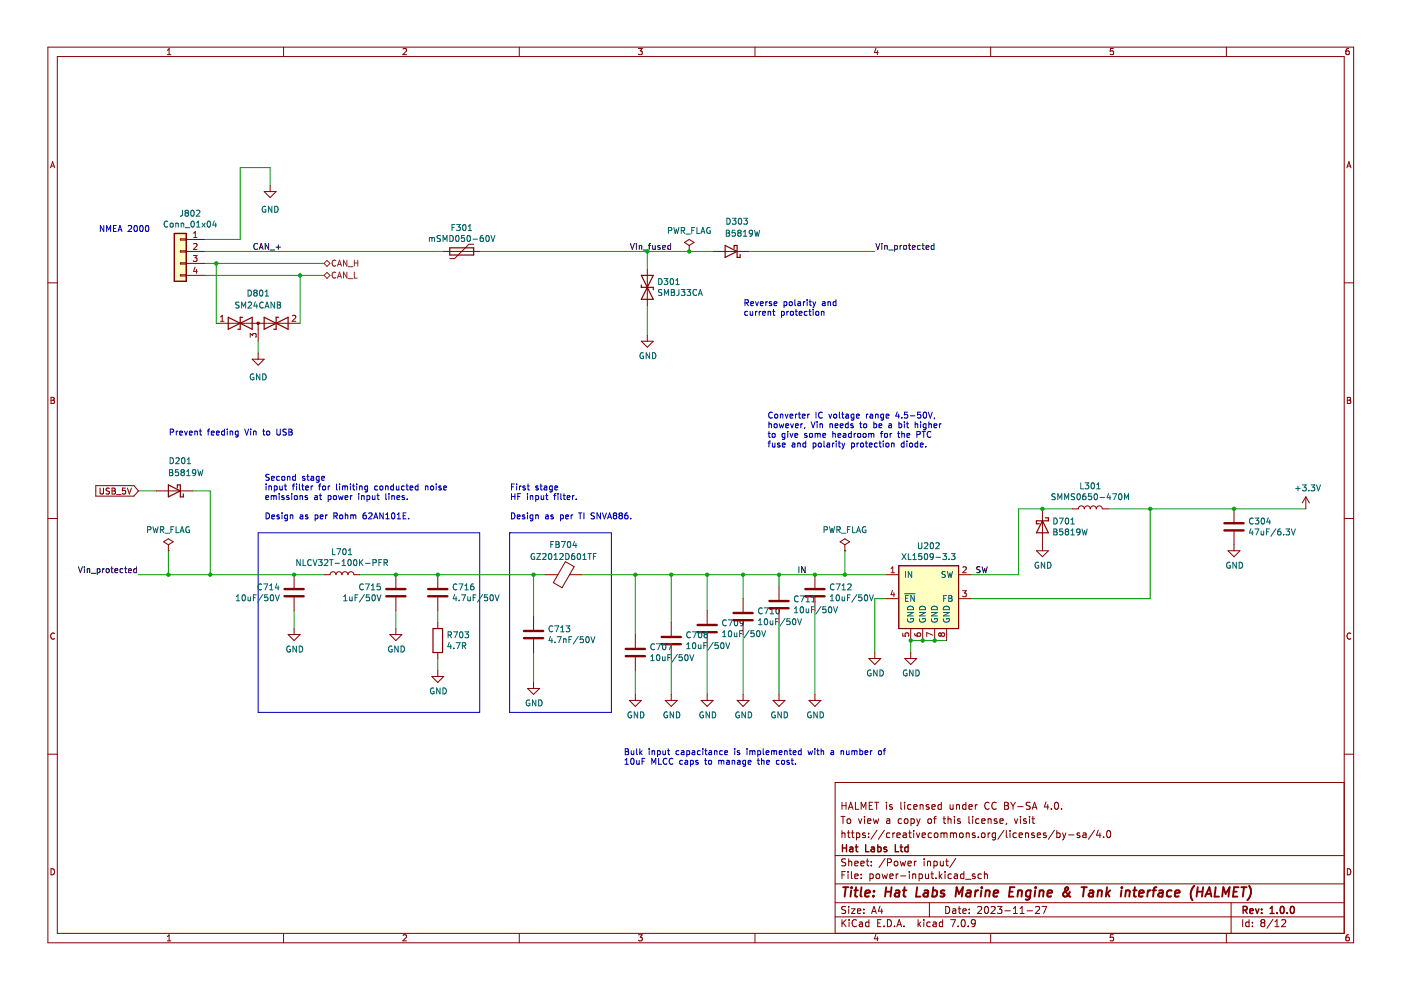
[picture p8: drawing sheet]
<svg xmlns="http://www.w3.org/2000/svg" width="297mm" height="210mm" viewBox="0 0 297 210" stroke-linecap="round" stroke-linejoin="round" font-family="sans-serif">
<g fill="none" stroke="#840000" stroke-width=".21">
<path d="M10.2 10h276.8v189.9h-276.8zM12.2 12h272.8v185.9h-272.8zM35.5 11.6h.7M35.5 10.7l.4-.4v1.3M60.1 10v2M85.5 10.4l.5-.1 .2 .4-.8 .9h.8M110.1 10v2M135.4 10.3h.8l-.5 .5 .4 .1v.6l-.2 .1-.5-.1M160.1 10v2M185.7 10.2l-.3 1h.8M186 10.7v.9M210 10v2"/>
<path d="M236.1 10.3h-.7v.6l.6-.1 .1 .7-.2 .1-.5-.1M260 10v2M286 10.3h-.4l-.2 .3-.1 .7 .3 .3 .4-.1v-.7h-.4l-.3 .2M10.7 35.6l.5-1.3 .4 1.3M10.8 35.2h.7M285.6 35.6l.4-1.3 .4 1.3M285.7 35.2h.6M10.2 60h2M285 60h2M10.8 84.2h.4l.3 .3-.3 .4 .3 .1 .1 .3-.3 .2h-.5zM10.8 84.9h.4M285.7 84.2h.4l.2 .3-.2 .4 .2 .1 .1 .3-.2 .2h-.5z"/>
<path d="M285.7 84.9h.4M10.2 109.9h2M285 109.9h2M11.6 134.3a.58 .58 0 0 0-.9 .6 .58 .58 0 0 0 .9 .5M286.4 134.3a.58 .58 0 0 0-.8 .6 .58 .58 0 0 0 .8 .5M10.2 159.9h2M285 159.9h2M178.3 173.1h.9M178.5 170.1v1.5M178.5 176.1v1.5M178.5 176.7l.2-.1 .4 .1 .1 .9M178.5 170.8h.9"/>
<path d="M178.7 173.1v1.5M179.4 170.1v1.5M179.7 176.6h.5M179.7 173.7l.2-.1 .4 .1 .1 .6-.2 .2-.3 .1-.2-.1zM179.9 176.1v1.3l.3 .2M179.9 171.6l.5-1.5 .5 1.5M180 171.2h.7M180.5 176.6h.6M180.7 176.1v1.3l.4 .2M181.4 170.1v1.5h.7M181.6 176.7l.4-.1 .3 .3-.1 .6h-.6M181.6 176.6v1.5"/>
<path d="M182 173.6l.4 1 .3-1M182.6 171.6v-1.5l.5 1.1 .5-1.1v1.5M183.3 173.1v.1M183.3 173.6v1M183.4 176.7l-.3-.1-.2 .2v.2l.5 .2v.3h-.5M183.9 174.1l.8-.1-.1-.3-.4-.1-.3 .2 .1 .7h.6M184.2 177.5v.1M184.2 176.7v.1M184.3 170.8h.5M185 170.1h-.7v1.5h.7M185.2 173.6l.2 1 .3-.7 .3 .7 .3-1M185.4 170.1h.9"/>
<path d="M185.9 170.1v1.5M185.9 176l-1.2 1.9M187.5 176l-1.3 1.9M187.9 170.1v.1M187.9 170.6v1M188 173.7h.6l.1 .9M188.7 176.7l-.5-.1-.3 .3 .2 .6h.6M188.7 174h-.5l-.3 .2 .3 .4 .5-.1M189.2 170.7l-.4-.1-.2 .2 .1 .2 .5 .2v.3h-.6M189.3 176.6v1M189.7 176.6l-.4 .3M190.2 177.1l.7-.1-.1-.3-.4-.1-.2 .2v.7h.6"/>
<path d="M191 170.1v1.3l.2 .2M191.2 173.7l-.5-.1-.3 .3 .2 .6h.6M191.5 176.7h.6l.1 .9M191.8 173.7l.2-.1 .4 .1 .1 .6-.1 .2-.4 .1-.2-.1zM191.8 170.1v.1M191.8 170.6v1M192.2 177h-.5l-.3 .2 .3 .4 .5-.1M192.7 176.6h.5M192.9 176.1v1.3l.3 .2M193.2 173.7l.4-.1 .3 .3-.2 .6h-.5M193.2 173.6v1.5M193.2 170.7l-.5-.1-.3 .3 .2 .6h.6"/>
<path d="M193.7 176.1v.1M193.7 176.6v1M193.7 171.1l.7-.1v-.3l-.5-.1-.2 .2 .1 .7h.6M194.3 176.6l.3 1 .4-1M194.4 173.6l.3 1M194.7 174.6l-.3 .5M195.1 173.6l-.4 1M195.1 170.7l.2-.1 .3 .1 .1 .9M195.1 170.6v1M195.5 177.1l.7-.1-.1-.3-.4-.1-.2 .2 .1 .7h.5M196.8 173.7l.2-.1 .4 .1 .1 .6-.1 .2-.4 .1-.2-.1zM196.9 170.7l-.3-.1-.2 .2v.2l.5 .2v.3h-.5"/>
<path d="M197.5 176.7l-.4-.1-.3 .3 .1 .6h.6M197.6 171.1l.7-.1-.1-.3-.4-.1-.2 .2v.7h.6M197.9 173.6h.6M198.1 176.7l.3-.1 .4 .1 .1 .6-.2 .2-.3 .1-.3-.1zM198.5 173.1l-.4 .2v1.3M199.5 176.7l.4-.1 .2 .2M199.5 176.6v1M199.6 170.7l-.5-.1-.2 .3 .1 .6h.6M199.6 170.1v1.5M199.9 173.6h.6M200.1 176.8l.3-.2 .3 .1 .1 .9M200.1 176.8v.8"/>
<path d="M200.1 173.1v1.3l.4 .2M201 173.1v1.5M201 173.7l.2-.1 .4 .1v.9M201.4 170.6l.1 .9 .4 .1 .2-.1M201.5 176.7l.4-.1 .2 .2M201.5 176.6v1M202.1 170.6v1M202.1 176.8l.3-.2 .3 .1 .1 .9M202.1 176.8v.8M202.4 173.1v.1M202.4 173.6v1M202.8 170.6v1"/>
<path d="M202.8 170.7l.2-.1 .4 .1v.9M203.5 176.7l.2-.1 .4 .1 .1 .6-.1 .2-.4 .1-.2-.1zM203.6 173.7l-.4-.1-.2 .2 .1 .2 .5 .2v.3h-.6M204.8 170.7l-.4-.1-.3 .3 .1 .6h.6M204.8 170.1v1.5M204.9 176.6v1M204.9 176.7l.2-.1 .3 .1 .1 .9M205.4 171.1l.7-.1v-.3l-.5-.1-.2 .2 .1 .7h.6M205.4 173.1v1.3l.2 .2M206.2 173.1v.1M206.2 173.6v1M206.7 176.7l-.3-.1-.3 .2 .1 .2 .5 .2v.3h-.6"/>
<path d="M206.8 170.6v1M207.2 170.6l-.4 .3M207.4 177.5v.1M207.6 173.7l-.5-.1-.2 .3 .1 .6h.6M208.1 176.7l.3-.1 .4 .1 .1 .6-.2 .2-.3 .1-.3-.1zM208.1 174.1l.8-.1-.1-.3-.4-.1-.3 .2 .1 .7h.6M209.5 176.6v1M209.5 173.6v1M209.5 173.7l.2-.1 .4 .1v.9M209.7 170.2a.71 .71 0 0 0-1 .5 .71 .71 0 0 0 .7 .9l.3-.1M209.9 176.6l-.4 .3M211.1 176.7l-.5-.1-.2 .3 .1 .6h.6"/>
<path d="M211.1 176.6v1.2l-.3 .3-.4-.1M211.2 170.2a.71 .71 0 0 0-1 .5 .71 .71 0 0 0 .7 .9l.3-.1M211.4 173.7l-.4-.1-.2 .2 .1 .2 .5 .2v.3h-.6M212 174.1l.7-.1-.1-.3-.4-.1-.2 .2 .1 .7h.5M212.9 176l-1.3 1.9M213 170.1h.5l.3 .3-.3 .4 .3 .2 .1 .3-.3 .3h-.6zM213 170.8h.5M213.4 176.1v1.3l.2 .2M213.4 174.5l-.1 .3M214.1 176.1v.1M214.1 176.6v1M214.3 170.1l.5 .8"/>
<path d="M214.8 170.9v.7M215.1 173.6l.3 1 .4-1M215.3 170.1l-.5 .8M215.5 176.7l-.4-.1-.3 .3 .1 .6h.6M215.8 171h1.1M216.1 177.1l.7-.1-.1-.3-.4-.1-.2 .2v.7h.6M216.4 173.1v.1M216.4 173.6v1M217.4 176.7l.2-.1 .4 .1 .1 .9M217.4 176.6v1M217.6 173.7l-.4-.1-.2 .2 .1 .2 .5 .2v.3h-.6M218.3 173.1v.1"/>
<path d="M218.3 173.6v1M218.4 170.2l-.5-.1-.3 .1v.5l.7 .3 .1 .3-.3 .3-.5-.1M218.8 173.6h.5M218.9 171.6l.4-1.5 .5 1.5M219 171.2h.7M219 173.1v1.3l.3 .2M219.3 176.7l-.4-.1-.2 .2 .1 .2 .5 .2v.3h-.6M219.9 177.1l.7-.1v-.3l-.5-.1-.2 .2 .1 .7h.6M221.8 176.7l-.4-.1-.2 .2 .1 .2 .5 .2v.3h-.6M221.8 170l-.4 1.1h.9M222.1 170.6v1M222.9 171.5v.1"/>
<path d="M223.6 176l-1.3 1.9M223.7 170.2l.2-.1a.8 .8 0 0 1 .5 .7 .8 .8 0 0 1-.5 .8l-.3-.6zM224.1 176.7l.4-.1 .3 .3-.2 .6h-.5M224.1 176.1v1.5M225.1 171.5v.1M225.3 176.6l.3 1M225.6 177.6l-.3 .5M226 176.6l-.4 1M226.6 177h1.1M228.9 176.7l-.3-.1-.3 .2 .1 .2 .5 .2v.3h-.6M229.6 176.7h.6l.1 .9M230.3 177h-.5l-.2 .2 .2 .4 .5-.1"/>
<path d="M232.1 176l-1.3 1.9M232.8 176l-.3 1.1h.9M233.2 176.6v1M234 177.5v.1M234.8 176.2l.2-.1a.8 .8 0 0 1 .5 .7 .8 .8 0 0 1-.5 .8l-.4-.6zM285 165.9h-107.9v32M10.8 184.2a.66 .66 0 0 1 .8 .6 .66 .66 0 0 1-.8 .7zM35.5 198.6l.4-.4v1.3M35.5 199.5h.7M60.1 197.9v2M85.5 198.3l.5-.1 .2 .4-.8 .9h.8M110.1 197.9v2"/>
<path d="M135.4 198.2h.8l-.5 .5 .4 .1v.6l-.2 .1-.5-.1M160.1 197.9v2M177.1 194.4h107.9M177.1 191.4h107.9M177.1 187.4h107.9M177.1 181.4h107.9M178.5 195v1.5M178.5 185.5h.5M178.7 195.6l.7 .9M179.2 184.8h-.7v1.5M179.3 192.3l-.6-.1-.2 .1v.5l.7 .2 .1 .4-.3 .3-.6-.1M179.3 182.2l-.6-.1-.2 .1v.5l.7 .2 .1 .4-.3 .3-.6-.1"/>
<path d="M179.4 195l-.9 .8M179.8 184.8v.1M179.8 185.3v1M179.9 182.1v1.5M179.9 192.2v.1M179.9 192.7v1M179.9 182.7l.3-.1 .3 .1 .1 .9M180 195v.1M180 195.5v1M180.5 192.7h.8l-.8 1h.8M180.5 184.8v1.3l.2 .2M181.2 183.1l.7-.2v-.2l-.5-.1-.2 .2 .1 .7h.6"/>
<path d="M181.2 185.8l.7-.2v-.2l-.5-.1-.2 .2 .1 .7h.6M181.6 195.1a.71 .71 0 0 0-1 .5 .71 .71 0 0 0 .7 .9l.3-.2M181.8 193.2l.7-.2-.1-.2-.4-.1-.2 .2 .1 .7h.5M182.2 195.6h.6l.1 .9M182.5 183.1l.7-.2v-.2l-.5-.1-.2 .2 .1 .7h.6M182.6 186.1v.2M182.6 185.4v.1M182.9 195.8l-.5 .1-.2 .2 .2 .4 .5-.1M183.2 193.5v.2M183.2 192.8v.1M183.7 182.6h.5M183.9 182.1v1.3l.3 .2"/>
<path d="M184.2 195.6l-.4-.1-.3 .3 .2 .6h.5M184.2 195v1.5M184.4 185.4l.5-.1 .3 .3-.2 .6h-.6M184.4 185.3v1.5M184.7 183.4v.2M184.7 182.7v.1M184.8 193.7l.5-1.5 .5 1.5M184.9 193.3h.8M185.7 198.1l-.3 1h.8M185.8 185.4l.2-.1 .4 .1 .1 .6-.1 .2-.4 .1-.2-.2zM186 198.6v.9M186.1 195.7h.5"/>
<path d="M186.6 192.1l-.4 1.1h1M186.8 195h-.7v1.5h.7M186.9 192.7v1M187 185.3l.3 1 .3-.7 .3 .7 .3-1M187.4 196.3v.2M187.7 182l-1.3 1.9M188.2 195a.76 .76 0 0 1 .8 .7 .76 .76 0 0 1-.8 .8zM188.2 182.9l.7-.1 .1-.2-.1-.4-.7-.1v1.5M188.7 185.8l.7-.2-.1-.2-.4-.1-.2 .2v.7h.6M189.7 196.3v.2M189.7 182.7l.4-.1 .3 .3v.4l-.3 .3-.4-.1-.1-.2zM190 185.3v1"/>
<path d="M190.2 196.5l.5-1.5 .5 1.5M190.3 196.1h.7M190.4 185.3l-.4 .3M190.9 182.6l.3 1 .2-.7 .3 .7 .3-1M190.9 185.7h1.2M191.7 196.3v.2M192.5 183.1l.7-.2v-.2l-.5-.1-.2 .2 .1 .7h.6M192.8 184.8v.1M192.8 185.3v1M193.5 185.4l.2-.1 .4 .1v.9M193.5 185.3v1M193.9 182.6v1"/>
<path d="M194.3 182.6l-.4 .3M194.6 195v1.5M194.8 195.9l.4 .6M194.9 185.4l.4-.1 .3 .3-.2 .6h-.5M194.9 185.3v1.5M195.2 195.5l-.6 .6M195.9 195v.1M195.9 195.5v1M195.9 182.1v.1M195.9 182.6v1M196.2 185.3l.1 .9 .3 .1 .3-.2M196.6 182.7l.3-.1 .3 .1 .1 .9"/>
<path d="M196.6 182.6v1M196.9 185.3v1M197 191.4v3M197.2 195.6l-.4-.1-.3 .3 .1 .6h.6M197.4 185.3h.5M197.6 184.8v1.3l.3 .2M197.9 195.6h.5l.1 .9M198 182.7l.4-.1 .3 .3-.1 .6h-.6M198 182.6v1.5M198.4 186.1v.2M198.5 195.8l-.5 .1-.2 .2 .2 .4 .5-.1M199.1 184.8v1.5"/>
<path d="M199.3 185.7l.4 .6M199.4 182.6v.9l.4 .1 .2-.2M199.7 185.3l-.6 .6M199.9 195.6l-.5-.1-.3 .3 .2 .6h.6M199.9 195v1.5M200 182.6v1M200.4 184.8v.1M200.4 185.3v1M200.5 182.6h.6M200.5 192.2a.76 .76 0 0 1 .9 .7 .76 .76 0 0 1-.9 .8zM200.7 182.1v1.3l.4 .2M201.6 195h1l-.7 1.5"/>
<path d="M201.7 185.4l-.4-.1-.3 .3 .1 .6h.6M202 192.8h.6v.9M202.4 185.4h.5l.1 .9M202.6 182l-1.2 1.9M202.6 193l-.5 .1-.2 .2 .2 .4 .5-.1M203 185.6l-.5 .1-.2 .2 .2 .4 .5-.1M203.1 192.7h.6M203.1 196.3v.2M203.4 192.2v1.3l.3 .2M203.9 195.1l.2-.1a.8 .8 0 0 1 .6 .7 .8 .8 0 0 1-.6 .8l-.3-.6zM204.1 193.2l.8-.2-.1-.2-.4-.1-.3 .2 .1 .7h.6M204.4 185.4l-.5-.1-.3 .3 .2 .6h.6"/>
<path d="M204.4 184.8v1.5M204.7 186.4h1.2M205.3 196.3v.2M205.5 193.5v.2M205.5 192.8v.1M206.7 185.4l-.3-.1-.3 .2 .1 .2 .5 .2v.3h-.6M206.8 195.6l-.3 .3h-.3l-.3-.3v-.3l.3-.3 .4 .1 .2 .2a1 1 0 0 1-.4 1.2h-.3M207.3 192.3l.6-.1 .2 .4-.9 1.1h.9M208.1 185.4l-.5-.1-.2 .3 .1 .6h.6M208.7 184.8v1.5M208.7 185.4l.2-.1 .4 .1 .1 .9M208.9 192.3l.2-.1a.8 .8 0 0 1 .5 .7 .8 .8 0 0 1-.5 .8l-.4-.6z"/>
<path d="M210 197.9v2M210.1 192.3l.6-.1 .3 .4-.9 1.1h.9M211.5 192.2h.9l-.5 .6 .5 .1v.6l-.3 .2-.6-.2M213.1 193.1h1.1M214.9 193.7h.8M214.9 192.6l.4-.4v1.5M216.3 193.7h.8M216.3 192.6l.4-.4v1.5M217.8 193.1h1.1M219.6 192.3l.5-.1 .3 .4-.9 1.1h.9M220.9 192.2h1l-.6 1.5M236.1 198.2h-.7v.6l.6-.1 .1 .7-.2 .1-.5-.1"/>
<path d="M260 197.9v2M261 191.4v6.5M263.5 195v1.5M264.8 195.6l-.4-.1-.3 .3 .2 .6h.5M264.8 195v1.5M265.5 196.3v.2M265.5 195.6v.1M267.6 195.6l-.3 .3v.3l.3 .3 .4-.1 .2-.2-.1-.4-.2-.2M267.6 195.6l-.3-.3 .3-.3 .4 .1 .2 .2-.3 .3M267.6 195.6h.3M269.9 194.9l-1.3 1.9M270.3 196.5h.9"/>
<path d="M270.3 195.4l.4-.4v1.5M271.7 195.1l.6-.1 .3 .4-.9 1.1h.9M285.7 184.2a.66 .66 0 0 1 .7 .6 .66 .66 0 0 1-.7 .7zM286 198.2l-.4 .1-.2 .2-.1 .7 .3 .3 .4-.1v-.7h-.4l-.3 .2"/>
</g>
<g fill="none" stroke="#840000" stroke-width=".3">
<path d="M178.6 179.1v1.5M178.6 179.8h.9M179.5 179.1v1.5M180.2 179.7h.6v.9M180.8 179.9l-.5 .1-.2 .2 .2 .4 .5-.1M181.3 179.6h.6M181.5 179.1v1.3l.4 .2M183.5 179.1v1.5h.8M184.8 179.7h.5l.1 .9M185.4 179.9l-.5 .1-.2 .2 .2 .4 .5-.1M186.1 179.7l.4-.1 .3 .3-.1 .6h-.6M186.1 179.1v1.5"/>
<path d="M188 179.7l-.4-.1-.2 .2 .1 .2 .5 .2v.3h-.6M189.8 179.1v1.5h.7M190.8 179.6h.6M191 179.1v1.3l.4 .2M192.5 179.7l-.4-.1-.3 .3 .2 .6h.5M192.5 179.1v1.5M263.6 193l.7-.1 .1-.2v-.4l-.8-.1v1.5M263.9 193l.5 .7M265 193.2l.7-.2-.1-.3h-.4l-.2 .2 .1 .7h.5M266.2 192.7l.4 1 .3-1M267.5 193.5v.2M267.5 192.7v.2"/>
<path d="M269.3 193.7h.8M269.3 192.6l.4-.4v1.5M270.8 193.5v.2M271.6 192.3l.2-.1a.8 .8 0 0 1 .5 .7 .8 .8 0 0 1-.5 .8l-.4-.6zM272.9 193.5v.2M273.7 192.3l.2-.1a.8 .8 0 0 1 .5 .7 .8 .8 0 0 1-.5 .8l-.3-.6z"/>
</g>
<g fill="none" stroke="#840000" stroke-width=".4">
<path d="M178.8 188.1h1.1M179.3 188.1l-.2 2M180.5 188.8l-.2 1.3M180.6 188.1l-.1 .2M181.1 188.8h.8M181.5 188.1l-.2 1.7 .1 .2 .3 .1M182.7 188.1l-.3 1.7 .3 .3M183.4 189.4l1-.2v-.3h-.8l-.2 .9 .2 .3 .6-.1M185.2 189.9v.2M185.3 188.9v.2M187.8 189.1h1.1M187.9 188.1l-.3 2"/>
<path d="M189 188.1l-.2 2M189.9 188.9h.7v1.2M190.7 189.2l-.7 .1a.4 .4 0 0 0-.3 .4 .4 .4 0 0 0 .2 .4l.7-.1M191.4 188.8h.8M191.8 188.1l-.2 1.7v.2l.4 .1M194.5 188.1l-.3 2h1M196 188.9h.7v1.2M196.8 189.2l-.7 .1a.4 .4 0 0 0-.3 .4 .4 .4 0 0 0 .2 .4l.7-.1M197.8 188.9h.7l.2 .3-.1 .5a.66 .66 0 0 1-1 .3M197.9 188.1l-.3 2M200.3 188.9a.49 .49 0 0 0-.8 .3v.1l.7 .2v.3l-.3 .3-.5-.1M202.6 190.1l.2-2 .5 1.4 .9-1.4-.3 2"/>
<path d="M205 188.9h.8l-.1 1.2M205.8 189.2l-.6 .1a.4 .4 0 0 0-.4 .4 .4 .4 0 0 0 .3 .4l.6-.1M206.8 188.8l-.1 1.3M207.4 188.8l-.4 .1-.2 .3M208.1 188.8l-.2 1.3M208.2 188.1l-.1 .2M209 189l.3-.2 .5 .1-.1 1.2M209 188.8l-.1 1.3M210.7 189.4l.9-.2v-.3h-.8l-.2 .9 .3 .3 .5-.1M214 189.1h.7M215.1 188.1h-.9l-.3 2h1M215.9 189l.3-.2 .4 .1v1.2"/>
<path d="M215.9 188.8l-.2 1.3M218.5 188.9a.66 .66 0 0 0-.9 .3l-.1 .5 .1 .3h.8M218.6 188.8l-.3 1.6-.4 .4-.4-.1M219.5 188.8l-.2 1.3M219.6 188.1v.2M220.4 189l.3-.2 .5 .1-.1 1.2M220.5 188.8l-.2 1.3M222.1 189.4l1-.2-.1-.3h-.7l-.3 .9 .3 .3 .6-.1M226.8 189.1l-.2 .4a.92 .92 0 0 1-.9 .6l-.2-.1a.54 .54 0 0 1 .1-.8l.9-.7-.1-.3-.2-.1a.6 .6 0 0 0-.2 1.1l.7 .8 .3 .1M229.3 188.1h1.1M229.9 188.1l-.3 2M231 188.9h.8l-.1 1.2"/>
<path d="M231.8 189.2l-.7 .1a.4 .4 0 0 0-.3 .4 .4 .4 0 0 0 .2 .4l.7-.1M232.8 189l.3-.2 .5 .1-.1 1.2M232.8 188.8l-.1 1.3M234.7 188.1l-.2 2M234.8 189.3l.4 .8M235.4 188.8l-.9 .7M237.8 188.8l-.2 1.3M237.9 188.1l-.1 .2M238.7 189l.3-.2 .5 .1-.1 1.2M238.7 188.8l-.1 1.3M240.3 188.8h.7M240.6 188.1l-.2 1.7 .1 .2 .3 .1"/>
<path d="M241.5 189.4l1-.2-.1-.3h-.7l-.2 .9 .2 .3 .6-.1M243.4 188.8l-.2 1.3M244 188.8l-.4 .1-.3 .3M244.3 188.8h.8M245.2 188.1l-.4 .1-.1 .2-.2 1.7M245.8 188.9h.7v1.2M246.6 189.2l-.7 .1a.4 .4 0 0 0-.3 .4 .4 .4 0 0 0 .2 .4l.7-.1M248.4 188.9a.66 .66 0 0 0-1 .3v.5l.1 .3h.8M249.1 189.4l1-.2-.1-.3h-.7l-.2 .9 .2 .3 .6-.1M253.2 187.8a2.35 2.35 0 0 0-.4 3.1M253.8 189.1h1.2M253.9 188.1l-.2 2"/>
<path d="M255.1 188.1l-.3 2M255.5 190.1l.9-2 .4 2M255.8 189.5h.9M257.8 188.1l-.3 2h1M259.1 190.1l.3-2 .5 1.4 .8-1.4-.2 2M261.5 189.1h.7M262.6 188.1h-.9l-.3 2h1M263.2 188.1h1.1M263.8 188.1l-.3 2M264.8 187.8a2.32 2.32 0 0 1-.3 3.1"/>
</g>
<path d="M190.6 119.9h12.6v13.4h-12.6z" fill-rule="evenodd" fill="#ffffc2"/>
<path d="M190.6 119.9h12.6v13.4h-12.6z" fill="none" stroke="#840000" stroke-width=".21"/>
<path d="M37 49.5h2.5v10.2h-2.5z" fill-rule="evenodd" fill="#ffffc2"/>
<g fill="none" stroke="#840000" stroke-width=".25">
<path d="M37 49.5h2.5v10.2h-2.5zM136 58.4h2.5l-2.5 5.1h2.5zM153.7 52l2.6 1.3-2.6 1.3zM155.6 52.7v-.7h.7v2.6h.6v-.7M48.4 67.3l5.1 2.5v-2.5l-5.1 2.5zM51.4 67.3h-.5v2.5h-.5M56 67.3l5.1 2.5v-2.5l-5.1 2.5zM59.1 67.3h-.6v2.5h-.5M136 60.4v.5h2.5v.5M35.7 102.8l2.5 1.3-2.5 1.3zM37.6 103.4v-.6h.6v2.6h.7v-.7M221 110.4l1.3 2.6h-2.6z"/>
<path d="M221.6 109.8h.7v.6h-2.6v.7h.7M91.8 133.3h2v5.1h-2z"/>
</g>
<g fill="none" stroke="#0000c2" stroke-width=".21">
<path d="M22 47.8v1.3l-.7-1.3v1.3M22.6 49.1v-1.3l.4 .9 .4-.9v1.3M24.1 48.4h.4M24.7 47.8h-.6v1.3h.6M25 49.1l.4-1.3 .5 1.3M25.1 48.7h.6M27.2 47.9l.5-.1 .2 .4-.8 .9h.8M28.5 47.9l.2-.1a.68 .68 0 0 1 .4 .7 .68 .68 0 0 1-.4 .6l-.3-.5zM29.7 47.9l.2-.1a.68 .68 0 0 1 .5 .7 .68 .68 0 0 1-.5 .6l-.3-.5zM30.9 47.9l.2-.1a.68 .68 0 0 1 .5 .7 .68 .68 0 0 1-.5 .6l-.3-.5zM158 64.2h.6v-.5l-.6-.2v1.3M158.3 64.2l.4 .6"/>
<path d="M158.5 66.1l-.4-.1-.2 .3 .1 .5h.5M159 66l.1 .8 .5-.1M159.2 64.4l.6-.1-.1-.3h-.4l-.1 .2v.6h.5M159.6 66v.9M160.2 66v.9M160.2 64l.3 .8 .3-.8M160.6 66l-.4 .3M161 66v.9M161.2 64.4l.6-.1v-.3h-.4l-.2 .2 .1 .6h.5M161.3 66l-.3 .3M161.7 66.4l.6-.1-.1-.2-.3-.1-.2 .2 .1 .6h.4M162.4 64v.8"/>
<path d="M162.7 64l-.3 .2M162.8 66.1h.5l.1 .8M162.8 66v.9M163.6 64h-.3l-.2 .2 .1 .1 .4 .2v.3h-.5M163.8 66h.5M164 65.6v1.1l.3 .2M164.1 64.4l.6-.1v-.3h-.4l-.2 .2 .1 .6h.5M165.7 66v1.3M165.7 66.1l.4-.1 .2 .3-.1 .5h-.5M166.2 64h.4l.2 .2-.1 .6h-.5M166.2 64v1.2M166.8 66v.9"/>
<path d="M167.2 66l-.4 .3M167.4 64.1l.2-.1 .3 .1v.7l-.5-.1zM167.6 66.1l.2-.1 .4 .1-.1 .7-.5-.1zM168.5 63.5v1.1l.2 .2M168.6 66h.5M168.8 65.6v1.1l.3 .2M169.2 64h.5v.8M169.4 66.4l.6-.1v-.2l-.4-.1-.2 .2 .1 .6h.5M169.7 64.3l-.6 .2 .2 .3h.4M170.3 64v.8M170.7 64l-.4 .2M171.1 66.1l-.3-.1-.3 .3 .1 .5h.5"/>
<path d="M171.1 63.5v.2M171.1 64v.8M171.5 66h.5M171.6 64h.4M171.7 65.6v1.1l.3 .2M171.7 63.5v1.1l.3 .2M172.3 64l.3 .8M172.4 65.6v.1M172.4 66v.9M172.6 64.8l-.3 .4M172.9 64l-.3 .8M173 66.1l.2-.1 .3 .1v.7l-.5-.1z"/>
<path d="M174.2 66.1h.4l.1 .8M174.2 66v.9M174.4 64h.5v.8M174.9 64.3l-.6 .2 .2 .3h.4M175.5 64.1l.5-.1 .1 .8M175.5 64v.8M177.2 64h-.3l-.3 .2 .1 .6h.5M177.2 63.5v1.3M36.1 91.6h.6l.1-.5-.7-.1v1.2M37.4 91.4v.8M37.7 91.4l-.3 .2M38.1 91.8l.6-.1-.1-.2-.3-.1-.2 .2 .1 .6h.4"/>
<path d="M39.1 91.4l.3 .8 .3-.8M40.2 91.8l.6-.1-.1-.2-.4-.1-.1 .2v.6h.5M41.3 91.5h.5v.7M41.3 91.4v.8M42.3 91.4h.4M42.4 91v1.1l.3 .1M44 91.4h.4M44.4 91l-.3 .2v1M44.8 91.8l.6-.1-.1-.2-.3-.1-.2 .2 .1 .6h.4M45.9 91.8l.6-.1-.1-.2-.3-.1-.2 .2 .1 .6h.4M47.6 91.5l-.4-.1-.2 .2 .1 .6h.5M47.6 91v1.2"/>
<path d="M48.2 91v.1M48.2 91.4v.8M48.8 91.5h.5v.7M48.8 91.4v.8M50.5 91.5l-.4-.1-.2 .2 .1 .6h.5M50.5 91.4v1l-.3 .3-.3-.1M51.9 91l.4 1.2 .4-1.2M53.1 91v.1M53.1 91.4v.8M53.7 91.5h.5l.1 .7M53.7 91.4v.8M55.7 91.4h.5"/>
<path d="M55.9 91v1.1l.3 .1M56.6 91.5l.2-.1 .3 .1v.7l-.5-.1zM58.7 91v1l.2 .2h.4l.1-.2v-1M60.7 91l-.7 .1v.4l.6 .2 .1 .3-.2 .2h-.5M61.2 91h.5l.2 .2-.2 .4 .2 .1 .1 .3-.3 .2h-.5zM61.2 91.6h.5M162.8 91.9h.5M162.8 93.9h.5M163 89.4v1.3M163 91.5v1.1l.3 .1M163 90l.5-.1 .1 .8M163.3 93.5l-.3 .2v1.1"/>
<path d="M163.8 87.5a.56 .56 0 0 0-.8 .5 .56 .56 0 0 0 .8 .5M163.8 92l.1-.1 .4 .1-.1 .7-.4-.1zM163.8 93.9v.8h.5M164.2 90l.2-.2 .3 .2v.6h-.5zM164.3 87.9l.2-.1 .3 .1v.7l-.5-.1zM164.3 93.9v.9M165.2 89.8l.2 .9 .3-.6 .2 .6 .3-.9M165.3 94l-.3-.1-.2 .2 .1 .2 .4 .1v.3h-.5M165.4 87.9h.5l.1 .8M165.4 87.8v.9M165.9 94.4l.6-.2-.1-.2-.3-.1-.2 .2v.6h.5M166.4 92l-.3-.1-.3 .2 .1 .6h.5"/>
<path d="M166.4 91.9v1l-.2 .3-.3-.1M166.5 87.8l.3 .9 .3-.9M166.6 90.3l.6-.1-.1-.3-.3-.1-.2 .2 .1 .6h.4M167 91.5v.1M167 91.9v.8M167.5 88.2l.6-.1-.1-.2-.3-.1-.2 .2 .1 .6h.4M167.5 91.9l.3 .8 .3-.8M167.6 89.8l.3 .9 .3-.9M168 94h.5v.8M168.5 94.2l-.6 .3 .2 .3 .4-.1M168.5 92.3l.6-.1v-.2l-.4-.1-.2 .2 .1 .6h.5M168.7 87.8v.9"/>
<path d="M168.7 90.3l.6-.1-.1-.3-.4-.1-.1 .2v.6h.5M169 87.8l-.3 .2M169.1 93.9v.9M169.1 94.1l.5-.1 .1 .8M169.3 87.8h.4M169.4 87.4v1.1l.3 .2M169.8 89.8v.9M170.1 88.2l.6-.1-.1-.2-.3-.1-.2 .2 .1 .6h.4M170.2 89.8l-.4 .3M170.6 90.6l-.1 .3M170.8 94l-.3-.1-.3 .3 .1 .5h.5M170.8 93.5v1.3"/>
<path d="M171.1 92l-.3-.1-.2 .2v.2l.5 .1v.3h-.5M171.2 87.8v.9M171.6 87.8l-.4 .2M171.7 92l.2-.1 .3 .1v.7l-.5-.1zM172 89.4l.4 1.3 .4-1.3M172.4 93.9v1.3M172.4 94l.4-.1 .2 .3-.1 .5h-.5M172.8 92l.4-.1 .2 .2M172.8 91.9v.8M173 87.4v1.3M173.2 89.4v.1M173.2 89.8v.9"/>
<path d="M173.4 92.1v.6M173.4 92.1l.1-.2 .3 .1 .1 .7M173.6 94l.3-.1 .3 .3v.3l-.3 .3-.4-.3zM173.8 90l.5-.1 .1 .8M173.8 89.8v.9M174.3 87.5a.56 .56 0 0 0-.8 .5 .56 .56 0 0 0 .8 .5M174.5 92.3l.6-.1-.1-.2-.4-.1-.1 .2v.6h.5M174.7 93.5v1.1l.2 .2M175.4 94h.4l.1 .8M175.7 87.8l.3 .9 .3-.9M175.9 94.2l-.6 .3 .2 .3 .4-.1M176 90l.4-.1 .1 .8"/>
<path d="M176 89.8v.9M176.5 93.9v.9M176.6 92h.5v.7M176.6 91.5v1.2M176.8 87.9l.2-.1 .4 .1-.1 .7-.5-.1zM176.9 93.9l-.4 .3M177.1 90.3l.6-.1-.1-.3-.4-.1-.1 .2v.6h.5M177.3 93.5v.1M177.3 93.9v.9M177.7 92.3l.6-.1-.1-.2-.4-.1-.1 .2v.6h.5M177.7 93.9h.5M177.9 93.5v1.1l.3 .2"/>
<path d="M178 87.4v1.1l.1 .2M178.1 90.3l.6-.1v-.3l-.4-.1-.2 .2 .1 .6h.5M178.4 87.8h.5M178.5 93.9l.3 .9M178.6 87.4v1.1l.3 .2M178.8 94.8l-.3 .4M178.8 92h.5v.7M179.1 93.9l-.3 .9M179.3 87.9h.5l.1 .8M179.3 92.2l-.6 .2 .2 .3h.4M179.8 89.9l-.3-.1-.3 .3 .1 .5h.5M179.8 89.4v1.3"/>
<path d="M179.9 88.1l-.6 .3 .2 .3 .4-.1M180.5 92l-.4-.1-.2 .2 .1 .6h.5M180.5 91.5v1.2M180.6 94l.3-.1 .3 .3-.2 .5h-.4M180.6 93.9v1.3M180.9 89.9l-.3-.1-.2 .2v.2l.5 .1v.3h-.5M181 87.9l-.3-.1-.3 .2 .2 .6h.4M181 87.8v1l-.2 .3-.3-.1M181.1 91.9v.8M181.5 91.9l-.4 .2M181.6 88.2l.6-.1-.1-.2-.3-.1-.2 .2v.6h.5M181.7 93.9v.9"/>
<path d="M181.9 92l.2-.1 .3 .1v.7l-.5-.1zM182.1 93.9l-.4 .3M182.2 89.8h.5M182.4 89.4v1.1l.3 .2M182.5 94.1l.2-.2 .3 .2v.6h-.5zM183 92l.2-.1 .4 .1-.1 .7-.5-.1zM183.2 90l.1-.2 .4 .2-.1 .6h-.4zM183.5 93.9h.4M183.6 93.5v1.1l.3 .2M183.7 87.8v.9M184.1 87.8l-.4 .2M184.2 92l.3-.1 .2 .2"/>
<path d="M184.2 91.9v.8M184.3 94.4l.6-.2-.1-.2-.3-.1-.2 .2 .1 .6h.4M184.5 87.9h.5v.8M184.7 92.1l.2-.2 .3 .1 .1 .7M184.7 92.1v.6M185 88.1l-.6 .3 .2 .3 .4-.1M185.3 89.9l.3-.1 .3 .3-.1 .5h-.5M185.3 89.4v1.3M185.6 87.9h.5l.1 .8M185.6 87.8v.9M186 94l-.4-.1-.2 .3 .1 .5h.5M186.4 93.9h.4"/>
<path d="M186.4 90.3l.6-.1-.1-.3-.4-.1-.1 .2v.6h.5M186.5 93.5v1.1l.3 .2M186.7 91.9h.4M187.1 91.5l-.3 .2v1M187.3 93.5v.1M187.3 93.9v.9M187.3 87.9l-.3-.1-.3 .2 .1 .6h.5M187.3 87.8v1l-.2 .3-.3-.1M187.6 92l.1-.1 .4 .1v.7l-.5-.1zM187.9 94.1l.2-.2 .3 .2v.6h-.5zM187.9 88.2l.6-.1-.1-.2-.3-.1-.2 .2v.6h.5M188.5 89.9h.5v.8"/>
<path d="M188.7 91.9v.8M189 94.1l.5-.1 .1 .8M189 93.9v.9M189 90.2l-.6 .2 .2 .3 .4-.1M189.1 91.9l-.4 .2M190.2 87.3l-.3 .9h.8M190.3 91.9h.5M190.5 91.5v1.1l.3 .1M190.5 87.8v.9M190.6 89.9l.4-.1 .2 .3-.1 .5h-.5M190.6 89.4v1.3M191.2 91.5v1.2"/>
<path d="M191.2 92h.5v.7M191.2 88.5v.2M191.7 94l-.4-.1-.2 .3 .1 .5h.5M191.7 93.5v1.3M191.7 89.4v.1M191.7 89.8v.9M192.2 89.8h.4M192.3 93.5v.1M192.3 93.9v.9M192.3 92.3l.6-.1-.1-.2-.3-.1-.2 .2v.6h.5M192.3 89.4v1.1l.3 .2M192.4 87.4h-.6l-.1 .6 .6-.1 .1 .6-.2 .2-.5-.2"/>
<path d="M192.9 94.1l.2-.2 .3 .2v.6h-.5zM193 88.2h1M194 90l.5-.1 .1 .8M194 89.4v1.3M194.4 92.1h.6l.1-.5-.7-.1v1.2M194.6 93.5v1.3M194.6 94l-.4-.1-.2 .3 .1 .5h.5M195.1 94.4l.6-.2v-.2l-.4-.1-.2 .2 .1 .6h.5M195.2 87.4h-.6l-.1 .6 .6-.1 .1 .6-.2 .2-.5-.2M195.2 89.4v.1M195.2 89.8v.9M195.5 91.5h.7"/>
<path d="M195.8 91.5v1.2M195.8 87.5l.2-.1a.68 .68 0 0 1 .5 .6 .68 .68 0 0 1-.5 .7l-.3-.5zM196.3 94.7v.1M196.3 89.9l-.3-.1-.3 .3 .1 .5h.5M196.3 89.8v1.1l-.2 .2h-.3M196.8 87.4l.4 1.3 .5-1.3M196.9 90l.5-.1 .1 .8M196.9 89.4v1.3M197.4 91.6a.56 .56 0 0 0-.8 .5 .56 .56 0 0 0 .8 .5M198 90.3l.6-.1v-.3l-.4-.1-.2 .2 .1 .6h.5M198.1 88.6l-.1 .2M199.2 89.8v.9"/>
<path d="M199.5 89.8l-.3 .3M54.7 113h47v38h-47zM56.3 105.5l.7-.1-.1-.3h-.4l-.2 .2 .1 .6h.5M56.4 108.7a.64 .64 0 0 1 .7 .7 .64 .64 0 0 1-.7 .6zM56.4 102.6v.1M56.4 103v.9M57 103.2l.5-.1 .1 .8M57 103v.9M57.1 100.6l-.7 .1v.4l.6 .2 .1 .3-.3 .2h-.5M57.5 105.2l.4-.1 .1 .2M57.5 105.1v.8M57.6 101.4l.6-.1-.1-.2-.4-.1-.1 .2v.6h.5"/>
<path d="M57.6 109.6l.6-.1v-.3h-.4l-.2 .1 .1 .7h.5M58 105.3l.2-.2h.3l.1 .8M58 105.3v.6M58.2 103.1l.3-.1 .3 .3-.2 .5h-.4M58.2 103v1.3M59.2 104.7v.1M59.2 105.1v.8M59.2 109.2h-.3l-.2 .1 .1 .2 .4 .2v.3h-.5M59.3 101.1l-.4-.1-.3 .2 .2 .6h.5M59.3 103l.1 .8h.5M59.8 101.1l.2-.1 .3 .1v.7l-.5-.1zM59.8 108.7v.2"/>
<path d="M59.8 109.2v.8M59.9 103v.9M60.2 105.1h-.3l-.2 .2 .1 .1 .4 .2v.3h-.5M60.3 103h.5M60.5 102.6v1.1l.3 .2M60.9 101.1h.5l.1 .7M60.9 101v.8M60.9 109.2h-.3l-.3 .2 .2 .6h.4M60.9 109.2v1l-.2 .2h-.3M61.2 105.1h-.3l-.1 .2v.1l.4 .2v.3h-.4M61.5 109.3l.5-.1 .1 .8M61.5 109.2v.8"/>
<path d="M61.8 104.7v.1M61.8 105.1v.8M62 103h.5M62.5 102.6l-.3 .2v1.1M62.5 105.2l.1-.1 .4 .1-.1 .7-.4-.1zM62.6 101.1l-.3-.1-.3 .2 .2 .6h.4M62.6 100.6v1.2M62.9 102.6v.1M62.9 103v.9M63.5 102.6v1.1l.2 .2M63.6 105.2l.5-.1v.8M63.6 105.1v.8"/>
<path d="M63.7 109.2h.4l.1 .8M64 103h.4M64.1 102.6v1.1l.3 .2M64.2 109.5l-.6 .2 .2 .3h.4M64.6 101.1l-.3-.1-.2 .2 .1 .2 .4 .1v.3h-.5M64.8 103.5l.6-.2v-.2l-.4-.1-.2 .2 .1 .6h.5M65.1 101h.4M65.2 105.1h-.3l-.2 .2 .1 .1 .4 .2v.3h-.5M65.2 100.6v1.1l.3 .1M65.2 109.2h-.3l-.1 .1v.2l.4 .2v.3h-.4M66 101.1h.4l.1 .7M66 103v.9"/>
<path d="M66.3 103l-.3 .3M66.5 101.3l-.6 .2 .2 .3h.4M66.7 105.1h.5l.1 .8M66.8 109.2h.4l.2 .2-.1 .6h-.5M66.8 109.2v1.2M67.3 105.4l-.6 .2 .2 .3h.4M67.5 103h.5M67.7 101.1l-.4-.1-.3 .2 .2 .6h.5M67.7 101v1l-.3 .3-.3-.1M67.7 105.1h.5M67.9 104.7v1l.3 .2M67.9 109.6l.6-.1-.1-.3h-.3l-.2 .1 .1 .7h.4"/>
<path d="M68 102.6l-.3 .2v1.1M68.2 101.4l.6-.1-.1-.2-.3-.1-.2 .2 .1 .6h.4M68.4 103.2l.2-.2 .4 .2-.1 .6h-.5zM69 109.2v.8M69.4 109.2l-.4 .2M69.6 103v.9M69.6 105.1h.3l.3 .2-.1 .6h-.5M69.6 105.1v1.3M69.9 103l-.3 .3M70.7 105.2l.2-.1 .4 .1-.1 .7-.5-.1zM70.8 109.4l.6-.1 .1-.4-.7-.2v1.3M71.1 109.4l.4 .6"/>
<path d="M71.3 102.6v1.1l.2 .2M71.8 105.1l.2 .8 .2-.6 .3 .6 .2-.8M72 102.6v.1M72 103v.9M72.1 109.3l.1-.1 .4 .1-.1 .7-.4-.1zM72.6 103.2l.4-.2 .2 .2M72.6 103v.9M73.2 103.2l.1-.2 .3 .1 .1 .8M73.2 103.2v.7M73.2 105.5l.6-.1-.1-.3h-.4l-.1 .2v.6h.5M73.2 109.3l.5-.1 .1 .8M73.2 108.7v1.3"/>
<path d="M74.3 102.6v.1M74.3 103v.9M74.3 105.1v.8M74.4 109.3l.3-.1 .2 .1M74.4 109.2v.8M74.7 105.1l-.4 .2M74.7 103h.5M74.9 102.6v1.1l.3 .2M74.9 109.3l.2-.1h.3v.8M74.9 109.3v.7M75.6 102.6v.1M75.6 103v.9"/>
<path d="M76.1 104.7v.1M76.1 105.1v.8M76.2 103.2l.5-.1 .1 .8M76.2 103v.9M76.7 105.2l.4-.1 .1 .8M76.7 105.1v.8M77.6 108.7l-.4 .1-.2 .2v.8l.2 .2 .4-.1v-.6l-.4-.1-.2 .3M77.8 105.1h.4l.2 .2-.1 .6h-.5M77.8 105.1v1.3M77.9 103.1l-.3-.1-.3 .3 .1 .5h.5M77.9 103v1.1l-.2 .2-.3-.1M78.2 108.9l.5-.2 .2 .4-.8 .9h.8"/>
<path d="M79 105.1v.8l.5-.1M79.3 110l.4-1.3 .4 1.3M79.4 109.7h.6M79.5 105.1v.8M79.9 105.1h.5M80 103.1l-.3-.1-.3 .3 .2 .5h.4M80.1 104.7v1l.3 .2M80.6 103.1l.3-.1 .3 .3v.3l-.3 .3-.4-.3zM81.3 108.7v1.3l-.8-1.3v1.3M81.7 103.2l.5-.1 .1 .8M81.7 103v.9M81.8 104.7v1l.2 .2"/>
<path d="M81.8 110h.7M81.8 109.1l.4-.4v1.3M82.5 104.7v.1M82.5 105.1v.8M83.1 105.2l.4-.1 .1 .8M83.1 105.1v.8M83.1 108.9l.2-.2a.68 .68 0 0 1 .4 .7 .68 .68 0 0 1-.4 .6l-.3-.5zM83.4 103.1l-.3-.1-.3 .3 .1 .5h.5M83.4 102.6v1.3M84 103l.1 .8h.5M84.2 105.5l.6-.1-.1-.3h-.4l-.1 .2v.6h.5M84.2 110h.7"/>
<path d="M84.2 109.1l.4-.4v1.3M84.6 103v.9M85.5 109.3h.4M85.7 103.1l-.3-.1-.3 .3 .1 .5h.5M85.7 105.1h-.3l-.2 .2 .1 .1 .4 .2v.3h-.5M86.1 103h.5M86.1 108.7h-.6v1.3h.6M86.3 102.6v1.1l.3 .2M86.3 105.8v.1M86.6 109.9v.1M86.9 103.5l.6-.2v-.2l-.4-.1-.2 .2 .1 .6h.5M88.6 103.1l-.3-.1-.3 .3 .1 .5h.5"/>
<path d="M88.6 102.6v1.3M90.2 103.2l.5-.1v.8M90.2 103v.9M91.3 103.2l.2-.2 .4 .2-.1 .6h-.5zM92.5 102.6v.1M92.5 103v.9M93.5 103.1l-.3-.1-.2 .2 .1 .2 .4 .1v.3h-.5M94.1 103.5l.6-.2-.1-.2-.4-.1-.1 .2v.6h.5M108 113h.1M108 113h21.6v38h-21.6zM108.4 103.2h.5M108.4 104.7v1.2"/>
<path d="M108.4 108.7a.64 .64 0 0 1 .8 .7 .64 .64 0 0 1-.8 .6zM108.4 105.3h.8M109.1 102.6h-.7v1.3M109.2 104.7v1.2M109.5 102.6v.1M109.5 103v.9M109.7 109.6l.6-.1-.1-.3h-.4l-.1 .1v.7h.5M109.8 105.3h.4M110.1 103v.9M110.4 104.7h-.6v1.2M110.5 103l-.4 .3M111.2 109.2h-.3l-.2 .1 .1 .2 .4 .2v.3h-.5"/>
<path d="M111.4 103.1l-.4-.1-.1 .2v.2l.5 .1v.3h-.5M111.8 103h.5M111.8 104.7v.1M111.8 105.1v.8M111.8 108.7v.2M111.8 109.2v.8M112 102.6v1.1l.3 .2M112.4 105.2l.5-.1 .1 .8M112.4 105.1v.8M113 109.2v1l-.3 .2h-.3M113 109.2h-.4l-.2 .2 .1 .6h.5M113.6 109.3l.5-.1v.8"/>
<path d="M113.6 105.1v1.3M113.6 109.2v.8M113.6 105.1h.4l.2 .2-.1 .6h-.5M114.1 103.1l-.3-.1-.2 .2v.2l.5 .1v.3h-.5M114.5 103h.5M114.7 102.6v1.1l.3 .2M114.7 105.1l.1 .8 .5-.1M115.3 105.1v.8M115.4 103.1h.5v.8M115.7 105.1h.5M115.7 109.2h.5v.8M115.9 104.7v1l.3 .2"/>
<path d="M115.9 103.3l-.6 .3 .2 .3 .4-.1M116.2 109.5l-.6 .2 .2 .3h.4M117.1 103.1l-.4-.1-.2 .3 .1 .5h.5M117.1 103v1.1l-.2 .2-.4-.1M117.3 109.2h-.3l-.2 .1 .1 .2 .4 .2v.3h-.5M117.4 105.1h.5M117.6 103.5l.6-.2v-.2l-.4-.1-.2 .2 .1 .6h.5M117.9 104.7l-.3 .1v1.1M118.3 104.7v.1M118.3 105.1v.8M118.8 109.2h.4l.3 .2-.2 .6h-.5M118.8 109.2v1.2"/>
<path d="M118.9 104.7v1l.2 .2M119.4 105.1h.5M119.6 104.7v1l.3 .2M119.9 109.6l.6-.1v-.3h-.4l-.2 .1 .1 .7h.5M120.2 105.5l.6-.1v-.3h-.4l-.2 .2 .1 .6h.5M121.1 109.2v.8M121.4 105.1v.8M121.4 109.2l-.3 .2M121.7 105.1l-.3 .2M122.2 105.8v.1M122.7 108.7h.7M123 108.7v1.3"/>
<path d="M123.8 108.7v1.3M126 108.8l-.6 .1v.3l.5 .3 .1 .3-.2 .2h-.5M127.3 108.7v1.3l-.7-1.3v1.3M127.7 108.7l.5 1.3 .4-1.3M128.8 110l.4-1.3 .5 1.3M128.9 109.7h.6M130.3 109.3l-.3 .2 .1 .4 .2 .1h.3l.2-.2v-.3l-.3-.2M130.3 109.3l-.3-.3 .3-.3h.2l.3 .3-.3 .3M130.3 109.3h.2M131.5 109.3l-.3-.3 .3-.3h.2l.3 .3-.3 .3M131.5 109.3l-.3 .2 .1 .4 .2 .1h.3l.2-.2v-.3l-.3-.2M131.5 109.3h.2"/>
<path d="M133 108.7l-.3 .1-.2 .2-.1 .8 .3 .2 .4-.1-.1-.6-.3-.1-.3 .3M133.7 109.9v.1M132.6 158.7h.4l.2 .3-.2 .3 .2 .2 .1 .3-.3 .2h-.4zM132.6 159.3h.4M133.8 159.2l.1 .8 .5-.1M134.4 159.2v.8M135 158.7v1.1l.2 .2M135.6 158.7v1.3M135.8 159.5l.3 .5M136.1 159.2l-.5 .4M137.6 158.7v.2M137.6 159.2v.8"/>
<path d="M138.2 159.2v.8M138.2 159.3l.5-.1 .1 .8M139.4 159.2h.4l.2 .2-.1 .6h-.5M139.4 159.2v1.2M140.5 159.2l.1 .8 .5-.1M141.1 159.2v.8M141.5 159.2h.5M141.7 158.7v1.1l.3 .2M143.9 159.2h-.3l-.3 .2 .1 .6h.5M144.5 159.2h.5v.8M145 159.5l-.6 .2 .2 .3h.4M145.6 159.2h.4l.2 .2-.1 .6h-.5"/>
<path d="M145.6 159.2v1.2M146.8 159.2h.5v.8M147.3 159.5l-.6 .2 .2 .3h.4M148.5 159.2h-.4l-.2 .2 .1 .6h.5M149 158.7v.2M149 159.2v.8M149.4 159.2h.5M149.6 158.7v1.1l.3 .2M150.3 159.2h.5l.1 .8M150.9 159.5l-.6 .2 .2 .3h.4M151.5 159.3l.5-.1v.8M151.5 159.2v.8"/>
<path d="M153.2 159.2h-.4l-.2 .2 .1 .6h.5M153.7 159.6l.6-.1-.1-.3h-.4l-.1 .1v.7h.5M155.8 158.7v.2M155.8 159.2v.8M156.8 159.2h-.3l-.2 .1 .1 .2 .4 .1v.4h-.5M158.4 158.7v.2M158.4 159.2v.8M159 159.3l.3-.1 .2 .1M159 159.2v.8M159.5 159.3l.2-.1h.3l.1 .8M159.5 159.3v.7M160.7 159.2h.3l.3 .2-.1 .6h-.5"/>
<path d="M160.7 159.2v1.2M161.8 158.7v1.1l.2 .2M162.4 159.6l.6-.1v-.3h-.4l-.2 .1 .1 .7h.5M163.6 159.3l.3-.1 .2 .1M163.6 159.2v.8M164.1 159.3l.2-.1h.3l.1 .8M164.1 159.3v.7M165.2 159.6l.6-.1-.1-.3h-.3l-.2 .1 .1 .7h.4M166.4 159.3l.4-.1 .1 .8M166.4 159.2v.8M167.3 159.2h.5M167.5 158.7v1.1l.3 .2"/>
<path d="M168.2 159.6l.6-.1-.1-.3h-.4l-.1 .1v.7h.5M169.9 159.2h-.4l-.2 .2 .1 .6h.5M169.9 158.7v1.3M171.3 159.2l.3 .8 .2-.6 .2 .6 .3-.8M172.8 158.7v.2M172.8 159.2v.8M173.2 159.2h.5M173.4 158.7v1.1l.3 .2M174.1 159.3l.5-.1v.8M174.1 158.7v1.3M176.2 159.2h.5v.8M176.7 159.5l-.6 .2 .2 .3h.4"/>
<path d="M178.3 159.3l.5-.1 .1 .8M178.3 159.2v.8M179.5 159.2v.8l.5-.1M180 159.2v.8M180.6 159.3l.4-.1 .2 .1M180.6 159.2v.8M181.2 159.3l.1-.1h.3l.1 .8M181.2 159.3v.7M182.3 159.2h.4l.2 .2-.1 .6h-.5M182.3 158.7v1.3M183.4 159.6l.6-.1-.1-.3h-.3l-.2 .1 .1 .7h.4M184.5 159.2v.8"/>
<path d="M184.9 159.2l-.4 .2M186.3 159.3l.2-.1 .3 .1v.7l-.5-.1zM187.3 159.2h.4M187.7 158.7l-.3 .2v1.1M132.5 162.1h.7M132.5 161.1l.4-.3v1.3M133.8 160.9l.2-.1a.68 .68 0 0 1 .5 .6 .68 .68 0 0 1-.5 .7l-.3-.5zM135 161.2v.8l.5-.1M135.5 161.2v.9M136.1 161.4h.5M136.7 160.8h-.6v1.3M138.2 162.1v-1.3l.4 .9 .4-.9v1.3"/>
<path d="M139.6 160.8v1.3h.6M141.4 160.9a.56 .56 0 0 0-.8 .5 .56 .56 0 0 0 .8 .5M142.7 160.9a.56 .56 0 0 0-.8 .5 .56 .56 0 0 0 .8 .5M144.7 161.3l-.3-.1-.3 .3 .1 .5h.5M145.3 161.3h.4l.1 .8M145.8 161.5l-.6 .3 .2 .3 .4-.1M146.4 161.3l.4-.1 .2 .3-.1 .5h-.5M146.4 161.2v1.3M148 161.3l-.3-.1-.2 .2 .1 .2 .4 .1v.3h-.5M149.4 161.2h.5M149.6 160.8v1.1l.3 .2M150.3 161.3l.2-.1 .3 .1v.7l-.5-.1z"/>
<path d="M152.4 161.3l.4-.1 .1 .2M152.4 161.2v.9M152.9 161.4l.2-.2 .3 .1 .1 .8M152.9 161.4v.7M154.1 161.3h.5v.8M154.6 161.5l-.6 .3 .2 .3 .4-.1M155.2 161.3h.5l.1 .8M155.2 161.2v.9M156.4 161.3h.5v.8M156.9 161.5l-.6 .3 .2 .3 .4-.1M158.1 161.3l-.4-.1-.2 .3 .1 .5h.5M158.1 161.2v1l-.3 .3-.3-.1"/>
<path d="M158.6 161.6l.6-.1v-.2l-.4-.1-.2 .2 .1 .6h.5M160.6 161.2h.4M160.7 160.8v1.1l.3 .2M161.5 161.3h.4l.1 .8M161.5 160.8v1.3M162.5 161.6l.6-.1v-.2l-.4-.1-.2 .2 .1 .6h.5M165.2 161.3l-.4-.1-.2 .3 .1 .5h.5M165.7 161.3l.2-.1 .4 .1-.1 .7-.5-.1zM167.3 161.3l-.3-.1-.2 .2 .1 .2 .4 .1v.3h-.5M167.7 161.2h.5M167.9 160.8v1.1l.3 .2M168.6 161.9v.2"/>
</g>
<g fill="none" stroke="#009600" stroke-width=".21">
<path d="M57.3 39.3v-3.8h-6.4v15.3h-7.6M43.3 53.3h50.8M43.3 55.8h25.4M43.3 58.4h25.4M45.9 55.8v12.7M63.6 58.4v10.1M101.7 53.3h49.5M137.2 53.3v3.8M158.8 53.3h26.7M54.7 72.3v2.6M137.2 64.7v6.4M29.4 104.1h3.8"/>
<path d="M35.7 116.8v5.1M40.8 104.1h3.8v17.8M179.1 116.8v5.1M227.4 107.9h-11.5v14h-10.1M235 107.9h41.9M243.9 107.9v19h-38.1M29.4 121.9h39.3M62.4 129.5v3.8M76.3 121.9h39.4M83.9 129.5v3.8M92.8 129.5v2.5M92.8 139.6v2.6"/>
<path d="M113.1 121.9v8.8M113.1 138.4v6.3M123.3 121.9h64.7M134.7 121.9v12.6M142.3 121.9v10.1M142.3 139.6v7.6M149.9 121.9v7.6M149.9 137.1v10.1M157.5 121.9v5M157.5 134.5v12.7M165.2 121.9v2.5M165.2 132v15.2"/>
<path d="M172.8 129.5v17.7M188 126.9h-2.5v11.5M200.7 135.8h-7.6v2.6M134.7 142.2v5"/>
</g>
<g fill="none" stroke="#0f0f0f" stroke-width=".21">
<path d="M54.6 51.7a.56 .56 0 0 0-.8 .6 .56 .56 0 0 0 .8 .5M55 52.9l.4-1.3 .4 1.3M55.1 52.5h.6M57 51.6v1.3l-.8-1.3v1.3M57.3 53h.9M58.5 52.4h1M59 51.9v1M133.7 51.6l.4 1.3 .4-1.3M134.9 51.6v.1M134.9 52v.9M135.5 52.2l.5-.1 .1 .8M135.5 52v.9"/>
<path d="M136.4 53h.9M137.5 52h.4M137.9 51.6l-.3 .2v1.1M138.4 52v.8h.5M138.9 52v.9M139.9 52.1l-.3-.1-.1 .2v.2l.4 .1v.3h-.4M140.5 52.5l.6-.2-.1-.2-.3-.1-.2 .2v.6h.5M142.2 52.1l-.4-.1-.2 .3 .1 .5h.5M142.2 51.6v1.3M185.7 51.6l.4 1.3 .4-1.3M187 51.6v.1M187 52v.9"/>
<path d="M187.6 52v.9M187.6 52.2l.5-.1v.8M188.4 53h1M189.7 52.1l.3-.1 .3 .3-.1 .5h-.5M189.7 52v1.3M190.8 52v.9M191.2 52l-.4 .3M191.7 52.1l.3-.1 .2 .3v.3l-.2 .3-.4-.3zM192.6 52h.5M192.8 51.6v1.1l.3 .2M193.4 52.5l.6-.2v-.2l-.4-.1-.2 .2 .1 .6h.5M195.1 52.1l-.3-.1-.3 .3 .1 .5h.5"/>
<path d="M195.5 52h.5M195.7 51.6v1.1l.3 .2M196.3 52.5l.6-.2v-.2l-.4-.1-.2 .2 .1 .6h.5M198 52.1l-.3-.1-.3 .3 .1 .5h.5M198 51.6v1.3M16.6 120.2l.4 1.2 .5-1.2M17.9 120.2v.1M17.9 120.6v.8M18.5 120.6v.8M18.5 120.7l.5-.1v.8M19.3 121.5h1M20.6 120.6h.4l.2 .2-.1 .6h-.5"/>
<path d="M20.6 120.6v1.3M21.8 120.6v.8M22.1 120.6l-.3 .2M22.5 120.7l.2-.1 .4 .1-.1 .7-.5-.1zM23.5 120.6h.5M23.7 120.2v1l.3 .2M24.4 121l.6-.1-.1-.3h-.4l-.1 .2v.6h.5M26 120.6h-.3l-.3 .2 .2 .6h.4M26.4 120.6h.5M26.6 120.2v1l.3 .2M27.3 121l.6-.1-.1-.3h-.4l-.1 .2v.6h.5M28.9 120.6h-.3l-.3 .2 .2 .6h.4"/>
<path d="M28.9 120.2v1.2M169.4 120.2v1.2M170.7 120.2v1.2l-.7-1.2v1.2M207.8 120.2l-.7 .1v.3l.6 .3 .1 .3-.2 .2h-.5M208.2 120.2l.3 1.2 .3-.9 .2 .9 .3-1.2"/>
</g>
<g fill="none" stroke="#840000" stroke-width=".21">
<path d="M57.3 39.3v1.3M38.2 50.6h1.3v.3h-1.3zM38.2 53.2h1.3v.2h-1.3zM38.2 55.7h1.3v.3h-1.3zM38.2 58.3h1.3v.2h-1.3zM39.5 53.3h3.8M39.5 50.8h3.8M39.5 55.8h3.8M39.5 58.4h3.8M56 40.6h2.5l-1.2 1.3zM137.2 57.1v7.6M145.1 51.4l1-.6 1 .6-1 .6z"/>
<path d="M146.1 53.3h.1M146.1 52v1.3M151.2 53.3h7.6M48.4 68.5h12.7M54.7 68.5v1.3M136 72.3h2.5l-1.3 1.3zM137.2 71.1v1.2M20.3 103h8.1l1 1.1-1 1.1h-8.1zM21.2 103.5v1l.3 .3 .3-.1 .1-.2v-1M23.2 103.5l-.7 .1v.4l.6 .2 .1 .3-.2 .3-.5-.1M23.8 103.5h.4l.2 .2-.2 .4 .2 .1 .1 .3-.3 .3h-.4zM23.8 104.1h.4"/>
<path d="M24.7 104.9h1M26.6 103.5h-.6l-.1 .6 .6-.1 .1 .6-.2 .2-.5-.2M27 103.5l.4 1.3 .5-1.3M33.2 104.1h7.6M34.7 114.9l1-.7 1 .7-1 .6zM35.7 116.8h.1M35.7 115.5v1.3M119.9 119.1l1.8 1.1-2.5 4.4-1.9-1.1zM178.1 114.9l1-.7 1 .7-1 .6zM179.1 116.8h.1M179.1 115.5v1.3M190.6 119.9h12.6v13.4h-12.6z"/>
<path d="M219.7 116.8h2.6l-1.3 1.2zM221 107.9v8.9M227.4 107.9h1.2a.63 .63 0 0 1 .7-.6 .63 .63 0 0 1 .6 .6 .63 .63 0 0 1 .6-.6 .63 .63 0 0 1 .7 .6 .63 .63 0 0 1 .6-.6 .63 .63 0 0 1 .6 .6 .63 .63 0 0 1 .7-.6 .63 .63 0 0 1 .6 .6h1.3M260.4 116.8h2.5l-1.3 1.2zM261.6 107.9v2.8M261.6 112.7v4.1M276.9 105.4l-.8 1.2M276.9 105.4v2.5M276.9 105.4l.7 1.2M61.1 134.5h2.5l-1.2 1.3zM62.4 121.9v2.7M62.4 126.7v2.8"/>
<path d="M62.4 133.3v1.2M68.7 121.9h1.3a.63 .63 0 0 1 .6-.7 .63 .63 0 0 1 .6 .7 .63 .63 0 0 1 .7-.7 .63 .63 0 0 1 .6 .7 .63 .63 0 0 1 .6-.7 .63 .63 0 0 1 .7 .7 .63 .63 0 0 1 .6-.7 .63 .63 0 0 1 .6 .7h1.3M82.7 134.5h2.5l-1.3 1.3zM83.9 121.9v2.7M83.9 126.7v2.8M83.9 133.3v1.2M92.8 121.9v2.7M92.8 126.7v2.8M92.8 132v1.3M92.8 138.4v1.2M113.1 130.7v2.8M113.1 135.6v2.8"/>
<path d="M115.7 121.9h2.6M120.7 121.9h2.6M134.7 134.5v2.8M134.7 139.4v2.8M142.3 132v2.8M142.3 136.8v2.8M149.9 129.5v2.8M149.9 134.3v2.8M157.5 126.9v2.8M157.5 131.8v2.7M165.2 124.4v2.8M165.2 129.2v2.8"/>
<path d="M172.8 121.9v2.7M172.8 126.7v2.8M184.2 139.6h2.5l-1.2 1.3zM185.5 138.4v1.2M188 121.9h2.6M188 126.9h2.6M191.8 139.6h2.6l-1.3 1.3zM193.1 133.3v2.5M193.1 138.4v1.2M195.6 133.3v2.5M198.2 133.3v2.5M200.7 133.3v2.5"/>
<path d="M203.2 121.9h2.6M203.2 126.9h2.6M91.5 143.4h2.6l-1.3 1.3zM92.8 142.2v1.2M111.9 146h2.5l-1.3 1.2zM113.1 144.7v1.3M133.4 148.5h2.6l-1.3 1.3zM134.7 147.2v1.3M141 148.5h2.6l-1.3 1.3zM142.3 147.2v1.3M148.7 148.5h2.5l-1.3 1.3zM149.9 147.2v1.3"/>
<path d="M156.3 148.5h2.5l-1.3 1.3zM157.5 147.2v1.3M163.9 148.5h2.5l-1.2 1.3zM165.2 147.2v1.3M171.5 148.5h2.6l-1.3 1.3zM172.8 147.2v1.3"/>
</g>
<g fill="none" stroke="#725600" stroke-width=".21">
<path d="M68.7 58.4l.6-.6 .7 .6-.7 .6zM68.7 55.8l.6-.6 .7 .6-.7 .7zM71.2 57.8a.56 .56 0 0 0-.8 .5 .56 .56 0 0 0 .8 .5M71.2 55.3a.56 .56 0 0 0-.8 .5 .56 .56 0 0 0 .8 .5M71.6 59l.4-1.3 .4 1.3M71.6 56.4l.4-1.2 .4 1.2M71.7 58.6h.6M71.7 56.1h.6M73.6 55.2v1.2l-.8-1.2v1.2M73.6 57.7v1.3l-.8-1.3v1.3M73.9 59.1h.9M73.9 56.5h.9"/>
<path d="M75.1 57.7v1.3h.6M75.1 55.2v1.2M75.1 55.8h.8M75.9 55.2v1.2"/>
</g>
<g fill="none" stroke="#840000" stroke-width=".51">
<path d="M259.6 112.5h4.1M259.6 110.9h4.1M60.3 126.4h4.1M60.3 124.9h4.1M81.9 126.4h4.1M81.9 124.9h4.1M90.8 126.4h4M90.8 124.9h4M111.1 135.3h4.1M111.1 133.8h4.1M132.7 139.1h4M132.7 137.6h4"/>
<path d="M140.3 136.6h4M140.3 135.1h4M147.9 134h4.1M147.9 132.5h4.1M155.5 131.5h4.1M155.5 130h4.1M163.1 129h4.1M163.1 127.4h4.1M170.8 126.4h4M170.8 124.9h4"/>
</g>
<g fill="none" stroke="#006464" stroke-width=".21">
<path d="M35.6 47a.56 .56 0 0 0-.8 .5 .56 .56 0 0 0 .8 .5M36.1 47.4l.2-.1 .4 .1-.1 .7-.5-.1zM37.3 47.4h.4l.1 .8M37.3 47.3v.9M38.4 47.4h.5l.1 .8M38.4 47.3v.9M38.7 44.6l-.1 1.1-.4 .1M39.3 48.3h.9M39.5 45.1l-.3-.2 .3-.3h.2l.3 .2-.3 .3M39.5 45.1l-.3 .3 .1 .3 .2 .1h.3l.2-.2v-.2l-.3-.3M39.5 45.1h.2M40.6 44.7l.1-.1a.68 .68 0 0 1 .5 .6 .68 .68 0 0 1-.5 .6l-.3-.4z"/>
<path d="M40.6 47l.2-.1a.68 .68 0 0 1 .4 .6 .68 .68 0 0 1-.4 .7l-.3-.5zM41.6 44.7l.5-.1 .3 .3-.8 .9h.8M41.7 48.2h.7M41.7 47.2l.3-.3v1.3M42.8 47.3l.7 .9M43.5 47.3l-.7 .9M44 47l.2-.1a.68 .68 0 0 1 .5 .6 .68 .68 0 0 1-.5 .7l-.3-.5zM45.4 46.8l-.3 .9h.8M45.7 47.3v.9M56.3 43.8a.58 .58 0 0 0-.7 .6 .58 .58 0 0 0 .8 .5v-.4h-.3M57.6 43.7v1.3l-.7-1.3v1.3M58.2 43.7a.64 .64 0 0 1 .8 .7 .64 .64 0 0 1-.8 .6z"/>
<path d="M139.7 59.1a.64 .64 0 0 1 .7 .6 .64 .64 0 0 1-.7 .6zM140.8 59.1h.8l-.4 .5 .3 .1v.5l-.1 .1-.6-.1M141.7 48.9l.6-.1 .1-.5-.7-.1v1.3M142.2 59.2l.2-.1a.68 .68 0 0 1 .4 .6 .68 .68 0 0 1-.4 .6l-.3-.4zM142.9 48.2l.3 1.3 .2-.9 .2 .9 .4-1.3M143.3 59.4l.3-.3v1.2M144.4 48.9l.6-.1 .1-.5-.7-.1v1.3M144.7 48.9l.5 .6M145.4 49.6h1M146.7 48.8h.4M147.3 48.2h-.6v1.3M147.8 48.2v1.3h.6"/>
<path d="M148.6 49.5l.4-1.3 .5 1.3M148.7 49.1h.6M150.5 48.3a.58 .58 0 0 0-.7 .6 .58 .58 0 0 0 .8 .5v-.4h-.2M154 48.8h.4l.3 .3-.3 .3 .3 .1v.3l-.2 .3h-.5zM154 49.4h.4M154.1 46.3a.64 .64 0 0 1 .7 .6 .64 .64 0 0 1-.7 .6zM155.3 46.3h.7l-.4 .5 .4 .1v.5l-.2 .1-.5-.1M155.9 48.8h-.6l-.1 .6h.6l.1 .6-.2 .1-.5-.1M156.7 46.4l.1-.1a.68 .68 0 0 1 .5 .6 .68 .68 0 0 1-.5 .6l-.3-.4zM156.7 49.4l-.3-.3 .3-.3h.2l.2 .3-.2 .3M156.7 49.4l-.3 .2 .1 .4 .2 .1 .3-.1 .1-.2v-.2l-.2-.2M156.7 49.4h.2"/>
<path d="M157.6 50.1h.7M157.6 49.2l.4-.4v1.3M157.7 46.3h.8l-.5 .5 .4 .1v.5l-.2 .1-.5-.1M159.6 49.4l-.3 .2-.4-.1v-.6l.4-.1 .3 .3-.1 .7-.2 .2-.4 .1M160 48.8l.3 1.3 .2-.9 .3 .9 .3-1.3M136.4 74.8a.58 .58 0 0 0-.7 .6 .58 .58 0 0 0 .8 .5v-.4h-.3M137.7 74.8v1.3l-.7-1.3v1.3M138.3 74.8a.64 .64 0 0 1 .8 .6 .64 .64 0 0 1-.8 .7zM140.3 61.4l-.6 .1v.4l.5 .2 .1 .3-.2 .2h-.5M140.9 62.6v-1.2l.4 .9 .4-.9v1.2M142.3 61.4h.4l.3 .2-.3 .4 .3 .1v.3l-.2 .2h-.5zM142.3 62h.4"/>
<path d="M143.3 60.3h.7M144 61.4l-.1 1.1-.4 .1M144.4 61.4h.8l-.4 .5 .4 .1v.5l-.2 .1-.6-.1M145.6 61.4h.8l-.4 .5 .4 .1v.5l-.2 .1-.6-.1M147.7 61.5a.56 .56 0 0 0-.8 .5 .56 .56 0 0 0 .8 .5M148.1 62.6l.4-1.2 .4 1.2M148.2 62.3h.6M36 99.6h.4l.2 .2-.2 .4 .2 .1 .1 .3-.3 .3h-.4zM36.1 97a.64 .64 0 0 1 .7 .7 .64 .64 0 0 1-.7 .6zM37.3 97.2l.5-.2 .2 .4-.8 .9h.8M37.8 99.6h-.6v.6l.6-.1v.6l-.2 .2-.4-.2M38.6 97.2l.2-.2a.68 .68 0 0 1 .4 .7 .68 .68 0 0 1-.4 .6l-.3-.5z"/>
<path d="M39.6 99.9l.3-.3v1.3M39.7 98.3h.7M39.7 97.4l.4-.4v1.3M41.9 99.6l.3 1.3 .3-1 .2 1 .3-1.3M31.3 112.3h.6l.1-.5-.7-.1v1.2M32.4 111.7l.3 1.2 .3-.9 .2 .9 .3-1.2M34 112.3h.6l.1-.5-.7-.1v1.2M34.3 112.3l.4 .6M35 113.1h.9M36 100.2h.4M36.2 112.3h.5M36.8 111.7h-.6v1.2"/>
<path d="M37.3 111.7v1.2h.6M38.2 112.9l.4-1.2 .4 1.2M38.3 112.6h.6M38.6 100.1l-.2 .3v.3l.2 .2 .4-.1 .1-.2v-.2l-.2-.3M38.6 100.1l-.2-.2 .2-.3h.3l.2 .2-.2 .3M38.6 100.1h.3M39.6 100.9h.7M40.1 111.7a.58 .58 0 0 0-.7 .6 .58 .58 0 0 0 .8 .5v-.4h-.3M41.5 100.1l-.2 .3-.4-.1-.1-.6 .5-.1 .2 .2v.8l-.2 .2-.4 .1M63.7 118.6v1.3l-.8-1.3v1.3M64.3 118.6v1.3h.6M66 118.8a.56 .56 0 0 0-.8 .5 .56 .56 0 0 0 .8 .5"/>
<path d="M66.4 118.6l.4 1.3 .4-1.3M67.5 118.6h.8l-.4 .5 .3 .2v.5l-.1 .1-.6-.1M68.8 118.8l.5-.2 .2 .4-.8 .9h.8M69.9 118.6h.7M70.2 118.6v1.3M70.5 116.3v1.3h.6M71 119.4h1M71.4 116.3h.8l-.5 1.3M72.5 119.9h.8M72.5 119l.4-.4v1.3M72.8 116.5l.2-.2a.68 .68 0 0 1 .4 .7 .68 .68 0 0 1-.4 .6l-.3-.5zM73.9 118.8l.1-.2a.68 .68 0 0 1 .5 .7 .68 .68 0 0 1-.5 .6l-.3-.5z"/>
<path d="M73.9 117.6h.7M73.9 116.7l.3-.4v1.3M75.1 118.8l.2-.2a.68 .68 0 0 1 .4 .7 .68 .68 0 0 1-.4 .6l-.3-.5zM76.2 118.6v1.3M76.4 119.2l.6 .7M77 118.6l-.8 .8M77.5 119.4h1M79.1 119.3h.6v-.5l-.6-.2v1.3M80.3 119.3h.5M80.9 118.6h-.6v1.3M81.4 119.3h.6l.1-.5-.7-.2v1.3M81.7 119.3l.4 .6"/>
<path d="M113.3 117.4a.58 .58 0 0 0-.7 .6 .58 .58 0 0 0 .8 .5v-.4h-.3M113.8 117.4h.8l-.8 1.2h.8M115.1 117.5l.4-.1 .3 .3-.8 .9h.8M116.4 117.5l.2-.1a.68 .68 0 0 1 .4 .6 .68 .68 0 0 1-.4 .6l-.3-.5zM116.8 115.4h.4M117.4 114.8h-.6v1.3M117.5 118.6h.7M117.5 117.7l.3-.3v1.2M117.9 114.8h.4l.2 .3-.2 .3 .2 .1 .1 .3-.2 .3h-.5zM117.9 115.4h.4M118.7 117.5l.5-.1 .2 .3-.8 .9h.8M119 114.8h.9l-.6 1.3"/>
<path d="M120 117.4a.64 .64 0 0 1 .7 .6 .64 .64 0 0 1-.7 .6zM120.4 114.9l.2-.1a.68 .68 0 0 1 .4 .6 .68 .68 0 0 1-.4 .7l-.3-.5zM121.8 117.4h-.4l-.2 .3v.7l.2 .2 .4-.1v-.6l-.4-.1-.2 .3M121.8 114.8l-.3 .9h.8M122.1 115.2v.9M122.5 117.5l.2-.1a.68 .68 0 0 1 .4 .6 .68 .68 0 0 1-.4 .6l-.3-.5zM123.6 118.6h.7M123.6 117.7l.3-.3v1.2M124.7 117.4h.7M125 117.4v1.2M125.8 118h.4M126.4 117.4h-.6v1.2"/>
<path d="M174.7 112.3h.6l.1-.5-.7-.1v1.2M175.9 111.7l.3 1.2 .2-.9 .2 .9 .4-1.2M177.4 112.3h.6l.1-.5-.7-.1v1.2M177.7 112.3l.5 .6M178.4 113.1h1M179.7 112.3h.4M180.3 111.7h-.6v1.2M180.8 111.7v1.2h.6M181.6 112.9l.4-1.2 .5 1.2M181.7 112.6h.6M183.5 111.7a.58 .58 0 0 0-.7 .6 .58 .58 0 0 0 .8 .5v-.4h-.2M191.2 117.4l.9 1.2"/>
<path d="M192.1 117.4l-.9 1.2M192.6 117.4v1.2h.6M193.5 118.6h.8M193.5 117.7l.4-.3v1.2M194.7 115.1v1l.3 .2h.3l.1-.2v-1M195.4 117.4h-.6v.6l.6-.1v.6l-.2 .1-.4-.1M196 115.2l.5-.1 .2 .3-.8 .9h.8M196.1 117.5l.2-.1a.68 .68 0 0 1 .4 .6 .68 .68 0 0 1-.4 .6l-.3-.4zM197.3 115.2l.2-.1a.68 .68 0 0 1 .4 .6 .68 .68 0 0 1-.4 .6l-.3-.4zM197.9 117.9l-.2 .3-.4-.1-.1-.6 .5-.1 .2 .2-.1 .7-.1 .3h-.4M198.4 115.2l.5-.1 .2 .3-.8 .9h.8M198.4 118.2h1"/>
<path d="M199.9 117.4h.8l-.4 .5 .3 .1v.5l-.2 .1-.5-.1M201.2 118.5v.1M201.7 117.4h.8l-.4 .5 .3 .1v.5l-.2 .1-.5-.1M220.2 119.3a.58 .58 0 0 0-.8 .6 .58 .58 0 0 0 .8 .5v-.5h-.2M221.5 119.2v1.3l-.7-1.3v1.3M222.1 119.2a.64 .64 0 0 1 .7 .6 .64 .64 0 0 1-.7 .7zM223.4 109.8a.64 .64 0 0 1 .8 .7 .64 .64 0 0 1-.8 .6zM223.4 112.1h.5l.2 .3-.2 .4 .2 .1 .1 .3-.3 .2h-.5zM223.4 112.8h.5M223.7 104.7l-.6 .1v.4l.5 .2 .1 .3-.2 .3-.5-.1M224.3 106v-1.3l.4 .9 .4-.9v1.3M224.6 109.8h.8l-.5 1.3"/>
<path d="M225.3 112.1h-.6l-.1 .7 .6-.1 .1 .6-.2 .1-.5-.1M225.7 106v-1.3l.5 .9 .4-.9v1.3M226 109.9l.2-.1a.68 .68 0 0 1 .4 .7 .68 .68 0 0 1-.4 .6 .84 .84 0 0 1-.2-1.2zM226.1 112.7l-.2-.2 .2-.4h.2l.3 .3-.3 .3M226.1 112.7l-.2 .2v.4l.2 .1h.4l.1-.2v-.3l-.3-.2M226.1 112.7h.2M227.1 111.1h.7M227.1 110.2l.3-.4v1.3M227.1 112.5l.3-.4v1.3M227.1 113.4h.7M227.8 104.7l-.6 .1v.4l.5 .2 .1 .3-.2 .3-.5-.1M228.4 104.8l.2-.1a.68 .68 0 0 1 .5 .6 .68 .68 0 0 1-.5 .7l-.3-.5z"/>
<path d="M229 112.7l-.2 .2h-.4l-.1-.6 .5-.2 .2 .3-.1 .7-.1 .3h-.4M229.1 102.4v1.2h.6M229.4 112.1l.3 1.3 .3-.9 .2 .9 .3-1.3M230.1 102.4h.7l-.4 .5 .4 .1v.5l-.2 .1-.5-.1M230.1 104.7h-.3l-.2 .3-.1 .7 .3 .3 .4-.2-.1-.6h-.3l-.3 .2M231.4 104.7h-.6l-.1 .6 .6-.1 .1 .6-.2 .2-.5-.2M231.4 102.5l.2-.1a.68 .68 0 0 1 .5 .6 .68 .68 0 0 1-.5 .6l-.3-.4zM232.1 104.8l.2-.1a.68 .68 0 0 1 .4 .6 .68 .68 0 0 1-.4 .7l-.3-.5zM232.5 103.6h.8M232.5 102.7l.4-.3v1.2M233.2 105.5h1M235 104.6l-.3 .9h.8"/>
<path d="M235.3 105.1v.9M235.9 104.7h.8l-.5 1.3M237.3 104.8l.2-.1a.68 .68 0 0 1 .4 .6 .68 .68 0 0 1-.4 .7l-.3-.5zM238.4 106v-1.3l.4 .9 .5-.9v1.3M260.8 119.3a.58 .58 0 0 0-.7 .6 .58 .58 0 0 0 .8 .5v-.5h-.3M262.1 119.2v1.3l-.7-1.3v1.3M262.7 119.2a.64 .64 0 0 1 .8 .6 .64 .64 0 0 1-.8 .7zM265.2 112.1l-.3 .9h.8M265.5 112.6v.8M265.7 110a.56 .56 0 0 0-.8 .5 .56 .56 0 0 0 .8 .5M266.1 112.1h.8l-.5 1.3M266.1 109.8h.8l-.4 .5 .3 .1v.6l-.1 .1-.6-.1"/>
<path d="M267.4 112.6v.8l.5-.1M267.5 110l.2-.2a.68 .68 0 0 1 .4 .7 .68 .68 0 0 1-.4 .6l-.3-.5zM267.9 112.6v.8M268.5 112.8h.5M268.9 109.8l-.3 .9h.8M269.1 112.1h-.6v1.3M269.2 110.3v.8M270.5 112.1l-1.1 1.6M271.5 112.1l-.4 .1-.2 .3v.7l.2 .2 .5-.1-.1-.6-.4-.1-.2 .3M272.2 113.3v.1M272.6 112.1h.8l-.4 .5 .4 .2v.5l-.2 .1-.6-.1M273.8 112.1l.4 1.3 .4-1.3"/>
<path d="M274.7 103.6h1M275.2 103.1v1M276.2 102.8h.7l-.4 .5 .4 .1v.6l-.2 .1-.5-.1M277.5 104v.1M278 102.8h.8l-.5 .5 .4 .1v.6l-.2 .1-.5-.1M279.1 102.8l.4 1.3 .5-1.3M50.1 127.4h.7M50.1 126.5l.4-.4v1.3M51.4 126.2l.2-.1a.68 .68 0 0 1 .5 .6 .68 .68 0 0 1-.5 .7l-.3-.5zM52.6 126.5v.8h.5M53.1 126.5v.9M53.7 126.7h.5"/>
<path d="M54.3 126.1h-.6v1.3M55.5 123.9a.56 .56 0 0 0-.8 .5 .56 .56 0 0 0 .8 .5M55.7 126.1l-1.1 1.6M55.9 123.8h.8l-.5 1.3M56.7 126.1h-.6v.6h.6v.6l-.1 .1-.5-.1M57.2 125.1h.7M57.2 124.2l.3-.4v1.3M57.4 126.2l.2-.1a.68 .68 0 0 1 .4 .6 .68 .68 0 0 1-.4 .7l-.3-.5zM58.4 126.1l.4 1.3 .4-1.3M58.7 123.7l-.3 .9h.8M59 124.2v.9M61.5 137a.58 .58 0 0 0-.7 .6 .58 .58 0 0 0 .8 .5v-.4h-.3"/>
<path d="M62.8 137v1.2l-.7-1.2v1.2M63.4 137a.64 .64 0 0 1 .8 .6 .64 .64 0 0 1-.8 .6zM72.9 127.4h.7M72.9 126.5l.3-.4v1.3M74.1 126.5l.1 .8h.5M74.7 126.5v.9M75.3 126.7h.4M75.9 126.1h-.6v1.3M77 123.9a.56 .56 0 0 0-.8 .5 .56 .56 0 0 0 .8 .5M77.3 126.1l-1.1 1.6M77.5 123.8h.8l-.5 1.3M78.3 126.1h-.6l-.1 .6h.6l.1 .6-.2 .1-.5-.1"/>
<path d="M78.7 125.1h.8M78.7 124.2l.4-.4v1.3M79 126.2l.1-.1a.68 .68 0 0 1 .5 .6 .68 .68 0 0 1-.5 .7l-.3-.5zM79.9 126.1l.5 1.3 .4-1.3M80.6 123.8h-.6l-.1 .6 .6-.1 .1 .6-.2 .2-.5-.2M83.1 137a.58 .58 0 0 0-.7 .6 .58 .58 0 0 0 .8 .5v-.4h-.3M84.4 137v1.2l-.7-1.2v1.2M85 137a.64 .64 0 0 1 .8 .6 .64 .64 0 0 1-.8 .6zM95 134.6h.6l.1-.5-.7-.1v1.2M95.2 136.2l-.3 .9h.8M95.3 134.6l.4 .6M95.6 136.7v.8"/>
<path d="M96.2 134h.8l-.5 1.2M96.2 137.4v.1M96.4 126.1l-.3 .9h.8M96.7 126.5v.9M96.7 136.3h.8l-.5 1.2M96.9 123.9a.56 .56 0 0 0-.8 .5 .56 .56 0 0 0 .8 .5M97.3 123.8h.8l-.5 1.3M97.4 127.3v.1M97.5 134.1l.2-.1a.68 .68 0 0 1 .5 .6 .68 .68 0 0 1-.5 .6l-.3-.5zM97.8 126.1h.9l-.6 1.3M98 136.9h.6l.1-.5-.7-.1v1.2M98.3 136.9l.5 .6"/>
<path d="M98.6 125.1h.7M98.6 124.2l.3-.4v1.3M98.6 134h.8l-.5 .4 .4 .2v.5l-.2 .1-.5-.1M99.2 126.5v.8h.5M99.7 126.5v.9M100.3 126.7h.4M100.4 123.8l-.4 .1-.2 .2v.7l.2 .3 .4-.2v-.6h-.4l-.2 .2M100.9 126.1h-.6v1.3M102.3 126.1l-1.1 1.6M103.3 126.1h-.6v.6h.6v.6l-.1 .1-.5-.1M104 126.2l.2-.1a.68 .68 0 0 1 .4 .6 .68 .68 0 0 1-.4 .7l-.3-.5zM105 126.1l.4 1.3 .4-1.3"/>
<path d="M116.7 134.9l-.3 .9h.8M117 135.4v.9M117.2 132.8a.56 .56 0 0 0-.8 .5 .56 .56 0 0 0 .8 .5M117.6 132.7h.9l-.6 1.3M117.7 136.1v.2M118.1 135h.9l-.5 1.3M118.9 134h.7M118.9 133l.3-.3v1.3M119.5 135.4v.9M119.5 135.5h.5v.8M120 132.7h.8l-.4 .5 .3 .1v.5l-.1 .2-.6-.2M120.6 135.6h.5"/>
<path d="M121.2 135h-.6v1.3M122.6 134.9l-1.1 1.7M123.7 135h-.7v.6l.6-.1 .1 .6-.2 .2-.5-.2M124.3 135.1l.2-.1a.68 .68 0 0 1 .4 .6 .68 .68 0 0 1-.4 .7l-.3-.5zM125.3 135l.4 1.3 .4-1.3M138 139.2l.3-.4v1.3M138.8 136.6a.56 .56 0 0 0-.8 .5 .56 .56 0 0 0 .8 .5M139.2 136.5h.8l-.5 1.3M139.3 138.9l.2-.1a.68 .68 0 0 1 .4 .6 .68 .68 0 0 1-.4 .7l-.3-.5zM140.5 139.2v.8h.5M140.6 136.6l.2-.1a.68 .68 0 0 1 .4 .6 .68 .68 0 0 1-.4 .7l-.3-.5zM141 139.2v.9"/>
<path d="M141.6 139.4h.4M141.6 136.5h.8l-.5 1.3M142.2 138.8h-.6v1.3M143.6 138.7l-1.1 1.7M144.6 138.8h-.6v.6l.6-.1v.7l-.2 .1-.4-.1M145.3 138.9l.2-.1a.68 .68 0 0 1 .4 .6 .68 .68 0 0 1-.4 .7l-.3-.5zM145.6 136.6l.4-.3v1.2M145.6 137.5h.7M146.3 138.8l.4 1.3 .4-1.3M146.4 134.1a.56 .56 0 0 0-.8 .5 .56 .56 0 0 0 .8 .5M146.8 134h.8l-.5 1.2M146.9 136.4l.2-.1a.68 .68 0 0 1 .4 .6 .68 .68 0 0 1-.4 .6l-.3-.4z"/>
<path d="M148.1 136.7v.8l.5-.1M148.2 134.1l.2-.1a.68 .68 0 0 1 .4 .6 .68 .68 0 0 1-.4 .6l-.3-.5zM148.6 136.7v.8M149.2 136.9h.4M149.5 134.5l-.2-.2 .2-.3h.3l.2 .2-.2 .3M149.5 134.5l-.2 .2v.4l.2 .1h.4l.1-.2v-.3l-.2-.2M149.5 134.5h.3M149.8 136.3h-.6v1.2M151.2 136.2l-1.1 1.6M152.2 136.3h-.6v.6l.6-.1v.6l-.1 .1-.5-.1M152.9 136.4l.2-.1a.68 .68 0 0 1 .4 .6 .68 .68 0 0 1-.4 .6l-.3-.4zM153.2 135h.7"/>
<path d="M153.2 134.1l.4-.4v1.3M153.9 136.3l.4 1.2 .4-1.2M154 131.5a.56 .56 0 0 0-.8 .6 .56 .56 0 0 0 .8 .5M154.4 131.4h.9l-.6 1.3M154.5 133.8l.2-.1a.68 .68 0 0 1 .5 .7 .68 .68 0 0 1-.5 .6l-.3-.5zM155.7 134.2v.7h.5M155.8 131.5l.2-.1a.68 .68 0 0 1 .4 .7 .68 .68 0 0 1-.4 .6l-.3-.5zM156.2 134.2v.8M156.8 134.3h.5M157.4 133.7h-.6v1.3M157.6 132l-.2 .2-.4-.1v-.6l.4-.1 .2 .3v.7l-.2 .2-.4 .1M158.8 133.7l-1.1 1.6"/>
<path d="M159.9 133.7h-.6l-.1 .6h.6l.1 .6-.2 .1-.5-.1M160.5 133.8l.2-.1a.68 .68 0 0 1 .4 .7 .68 .68 0 0 1-.4 .6l-.3-.5zM160.8 132.5h.7M160.8 131.6l.4-.4v1.3M161.5 133.7l.4 1.3 .4-1.3M161.6 129a.56 .56 0 0 0-.8 .5 .56 .56 0 0 0 .8 .5M162 128.9h.9l-.6 1.2M162.2 131.3l.1-.1a.68 .68 0 0 1 .5 .6 .68 .68 0 0 1-.5 .7l-.3-.5zM163.3 131.6l.1 .8 .4-.1M163.3 129.2l.4-.3v1.2M163.3 130.1h.7M163.8 131.6v.9"/>
<path d="M164.4 131.8h.5M164.6 129l.2-.1a.68 .68 0 0 1 .5 .6 .68 .68 0 0 1-.5 .6l-.3-.4zM165.1 131.2h-.7v1.3M166.4 131.1l-1 1.7M167.5 131.2h-.6l-.1 .6 .6-.1 .1 .6-.2 .2-.5-.2M168.1 131.3l.2-.1a.68 .68 0 0 1 .5 .6 .68 .68 0 0 1-.5 .7l-.3-.5zM168.4 129.9h.8M168.4 129l.4-.4v1.3M169.1 131.2l.4 1.3 .4-1.3M169.2 126.5a.56 .56 0 0 0-.8 .5 .56 .56 0 0 0 .8 .5M169.6 126.3h.9l-.6 1.3M169.8 128.8l.1-.2a.68 .68 0 0 1 .5 .7 .68 .68 0 0 1-.5 .6l-.3-.5z"/>
<path d="M170.9 129.1l.1 .8 .5-.1M170.9 127.6h.7M170.9 126.7l.4-.4v1.3M171.5 129.1v.8M172.1 129.3h.4M172.1 127.6h.7M172.1 126.7l.4-.4v1.3M172.7 128.6h-.6v1.3M174.1 128.6l-1.1 1.6M175.1 128.6h-.6l-.1 .7 .6-.1 .1 .6-.2 .1-.5-.1M175.8 128.8l.1-.2a.68 .68 0 0 1 .5 .7 .68 .68 0 0 1-.5 .6l-.3-.5zM176.1 127.4h.7"/>
<path d="M176.1 126.5l.3-.4v1.3M176.7 128.6l.4 1.3 .5-1.3M176.8 123.9a.56 .56 0 0 0-.8 .5 .56 .56 0 0 0 .8 .5M177.3 123.8h.8l-.5 1.3M177.4 126.2l.2-.1a.68 .68 0 0 1 .4 .6 .68 .68 0 0 1-.4 .7l-.3-.5zM178.5 126.5l.1 .8h.5M178.5 125.1h.8M178.5 124.2l.4-.4v1.3M179.1 126.5v.9M179.7 126.7h.4M179.7 123.9l.5-.1 .3 .4-.8 .9h.8M180.3 126.1h-.6v1.3"/>
<path d="M181.7 126.1l-1.1 1.6M182.7 126.1h-.6l-.1 .6h.6l.1 .6-.2 .1-.5-.1M183.4 126.2l.1-.1a.68 .68 0 0 1 .5 .6 .68 .68 0 0 1-.5 .7l-.3-.5zM184.3 126.1l.5 1.3 .4-1.3M191.8 125.9h2.2M192 121.2v1.2M192 126.8h.4M192.4 129.9h1.3l-1.3 .7h1.3M192.5 131.2a.58 .58 0 0 0 .5 .7 .58 .58 0 0 0 .5-.8h-.4v.3M192.5 128.8a.68 .68 0 0 1 .7-.2 .68 .68 0 0 1 .5 .7h-1.3zM192.6 126.2h-.6v1.3h.6M193.3 121.2v1.2l-.7-1.2v1.2"/>
<path d="M193.8 126.2v1.3l-.7-1.3v1.3M194.9 129.9h1.3l-1.3 .7h1.3M195 131.2a.58 .58 0 0 0 .6 .7 .58 .58 0 0 0 .5-.8h-.4v.3M195 128.8a.68 .68 0 0 1 .8-.2 .68 .68 0 0 1 .4 .7h-1.3zM197.5 129.9h1.2l-1.2 .7h1.2M197.5 128.8a.68 .68 0 0 1 .8-.2 .68 .68 0 0 1 .4 .7h-1.2zM197.5 131.2a.58 .58 0 0 0 .6 .7 .58 .58 0 0 0 .5-.8h-.4v.3M200 129.9h1.3l-1.3 .7h1.3M200.1 126.8h.4M200.1 131.2a.58 .58 0 0 0 .6 .7 .58 .58 0 0 0 .5-.8h-.5v.3M200.1 128.8a.68 .68 0 0 1 .8-.2 .68 .68 0 0 1 .4 .7h-1.3zM200.4 121.2l-.6 .1v.3l.5 .3 .1 .3-.2 .2h-.5"/>
<path d="M200.7 126.2h-.6v1.3M200.9 121.2l.3 1.2 .2-.9 .2 .9 .3-1.2M201.2 126.8h.4M201.2 126.2h.4l.2 .3-.2 .3 .2 .2 .1 .3-.3 .2h-.4zM92 145.9a.58 .58 0 0 0-.8 .6 .58 .58 0 0 0 .8 .5v-.4h-.2M93.3 145.9v1.2l-.7-1.2v1.2M93.9 145.9a.64 .64 0 0 1 .7 .6 .64 .64 0 0 1-.7 .6zM112.3 148.5a.58 .58 0 0 0-.8 .5 .58 .58 0 0 0 .8 .5v-.4h-.2M113.6 148.4v1.3l-.7-1.3v1.3M114.2 148.4a.64 .64 0 0 1 .8 .6 .64 .64 0 0 1-.8 .7zM133.9 151a.58 .58 0 0 0-.8 .6 .58 .58 0 0 0 .8 .5v-.4h-.2M135.2 150.9v1.3l-.7-1.3v1.3"/>
<path d="M135.8 150.9a.64 .64 0 0 1 .7 .7 .64 .64 0 0 1-.7 .6zM138 140.1h.7M141.5 151a.58 .58 0 0 0-.8 .6 .58 .58 0 0 0 .8 .5v-.4h-.2M142.8 150.9v1.3l-.7-1.3v1.3M143.4 150.9a.64 .64 0 0 1 .7 .7 .64 .64 0 0 1-.7 .6zM149.1 151a.58 .58 0 0 0-.7 .6 .58 .58 0 0 0 .8 .5v-.4h-.3M150.4 150.9v1.3l-.7-1.3v1.3M151 150.9a.64 .64 0 0 1 .8 .7 .64 .64 0 0 1-.8 .6zM156.7 151a.58 .58 0 0 0-.7 .6 .58 .58 0 0 0 .8 .5v-.4h-.3M158 150.9v1.3l-.7-1.3v1.3M158.6 150.9a.64 .64 0 0 1 .8 .7 .64 .64 0 0 1-.8 .6zM164.3 151a.58 .58 0 0 0-.7 .6 .58 .58 0 0 0 .8 .5v-.4h-.3"/>
<path d="M165.7 150.9v1.3l-.8-1.3v1.3M166.3 150.9a.64 .64 0 0 1 .7 .7 .64 .64 0 0 1-.7 .6zM171.9 151a.58 .58 0 0 0-.7 .6 .58 .58 0 0 0 .8 .5v-.4h-.2M173.3 150.9v1.3l-.8-1.3v1.3M173.9 150.9a.64 .64 0 0 1 .7 .7 .64 .64 0 0 1-.7 .6zM184.6 142.1a.58 .58 0 0 0-.7 .6 .58 .58 0 0 0 .8 .5v-.4h-.2M186 142.1v1.2l-.8-1.2v1.2M186.6 142.1a.64 .64 0 0 1 .7 .6 .64 .64 0 0 1-.7 .6zM192.2 142.1a.58 .58 0 0 0-.7 .6 .58 .58 0 0 0 .8 .5v-.4h-.2M193.6 142.1v1.2l-.7-1.2v1.2M194.2 142.1a.64 .64 0 0 1 .7 .6 .64 .64 0 0 1-.7 .6z"/>
</g>
<g fill="none" stroke="#a90000" stroke-width=".21">
<path d="M41 54.2h.8l-.5 .4 .4 .2v.5l-.2 .1-.5-.1M41 50.4h.8M41 49.4l.4-.3v1.3M41 51.7l.5-.1 .3 .4-.8 .9h.8M41.3 56.6l-.3 .9h.8M41.7 57.1v.9M188.9 121.4h.7M188.9 120.5l.4-.3v1.2M189.2 125.2l-.3 .9h.8M189.5 125.7v.8M191.4 134.2v.6l.6 .1-.1-.6 .7-.1 .1 .2-.1 .5M193.9 134.3l.1 .4 .2 .1 .8 .1 .2-.2-.1-.5-.6 .1-.1 .4 .3 .2"/>
<path d="M197.7 134.7l-1.2-.6v.9M199.6 134.4l-.3-.2-.3 .2 .1 .4 .2 .1 .3-.2M199.6 134.4l.2-.2h.4l.1 .2-.1 .4-.2 .1-.3-.1-.1-.1M199.6 134.4v.3M204.1 125.2h.8l-.4 .5 .3 .1v.6l-.2 .1-.5-.1M204.2 120.3l.4-.1 .3 .3-.8 .9h.8"/>
</g>
<circle cx="54.7" cy="68.5" r=".25" fill="#840000"/>
<g fill="none" stroke="#840000" stroke-width=".21">
<path d="M94.1 53.3h7.6M100.4 51.8h-1l-3 3h-1M45.9 68.5h2.5M53.5 76.2h2.5l-1.3 1.2zM54.7 69.8v2.5M54.7 74.9v1.3M61.1 68.5h2.5"/>
<circle cx="54.7" cy="68.5" r=".25"/>
</g>
<path d="M46.8 68.1h.7M46.8 67.2l.3-.3v1.2M53.1 71.5v-.8l.4 .4 .2-.3h.5l.1 .2-.1 .5M62 67l.5-.1 .2 .3-.8 .9h.8" fill="none" stroke="#a90000" stroke-width=".21"/>
<g fill="none" stroke="#006464" stroke-width=".21">
<path d="M91 50.4v.8M91 50.5l.4-.1 .2 .1M91.6 50.5l.2-.1h.3v.8M91.6 50.5v.7M93.4 50h-.7v.4l.6 .3 .1 .3-.3 .2-.4-.1M93.9 51.2v-1.3l.5 .9 .4-.9v1.3M95.4 49.9a.64 .64 0 0 1 .7 .7 .64 .64 0 0 1-.7 .6zM95.8 48.2h.5M96.4 47.6h-.6v1.3M96.7 50l.2-.1a.68 .68 0 0 1 .4 .7 .68 .68 0 0 1-.4 .6l-.3-.5zM96.8 47.6h.8l-.4 .5 .3 .1v.6l-.2 .1-.5-.1M98.3 47.7l.1-.1a.68 .68 0 0 1 .4 .7 .68 .68 0 0 1-.4 .6 .84 .84 0 0 1-.1-1.2z"/>
<path d="M98.5 49.9h-.6l-.1 .6h.6l.1 .6-.2 .1-.5-.1M99.1 50l.2-.1a.68 .68 0 0 1 .5 .7 .68 .68 0 0 1-.5 .6l-.3-.5zM99.3 48.9h.7M99.3 48l.3-.4v1.3M100.3 50.7h.9M102.4 49.9l-.4 .1-.1 .2-.1 .8 .2 .2 .5-.1-.1-.6-.4-.1-.2 .3M103.2 50l.1-.1a.68 .68 0 0 1 .4 .7 .68 .68 0 0 1-.4 .6 .84 .84 0 0 1-.1-1.2zM104.1 49.9l.4 1.3 .4-1.3M50.7 64.1l-.7 .1v.3l.6 .3 .1 .3-.3 .2h-.4M51.2 65.3v-1.3l.5 1 .4-1v1.3M52.6 61.5a.64 .64 0 0 1 .7 .6 .64 .64 0 0 1-.7 .7zM52.6 64.2l.5-.2 .2 .4-.7 .9h.7"/>
<path d="M53.8 79.3a.58 .58 0 0 0-.8 .6 .58 .58 0 0 0 .8 .5v-.4h-.2M54 62l-.2-.2 .2-.3h.3l.2 .2-.2 .3M54 62l-.2 .3 .1 .4 .1 .1 .4-.1 .1-.2v-.2l-.2-.3M54 62h.3M54.1 64l-.3 .9h.8M54.4 64.5v.8M55.1 79.3v1.2l-.7-1.2v1.2M55.1 61.6l.2-.1a.68 .68 0 0 1 .5 .6 .68 .68 0 0 1-.5 .7l-.3-.5zM55.7 79.3a.64 .64 0 0 1 .7 .6 .64 .64 0 0 1-.7 .6zM55.8 64.2a.56 .56 0 0 0-.8 .5 .56 .56 0 0 0 .8 .5M56.2 65.3l.4-1.3 .4 1.3M56.2 62.8h.7"/>
<path d="M56.2 61.9l.4-.4v1.3M56.3 65h.6M58.2 64v1.3l-.7-1.3v1.3M58.8 64h.4l.3 .3-.3 .3 .3 .2v.3l-.2 .2h-.5zM58.8 64.6h.4"/>
</g>
<path d="M95.4 52.5h5v1.6h-5z" fill="none" stroke="#840000" stroke-width=".25"/>
<g fill="#009600">
<circle cx="179.1" cy="121.9" r=".46"/>
<circle cx="157.5" cy="121.9" r=".46"/>
<circle cx="149.9" cy="121.9" r=".46"/>
<circle cx="193.1" cy="135.8" r=".46"/>
<circle cx="172.8" cy="121.9" r=".46"/>
<circle cx="165.2" cy="121.9" r=".46"/>
<circle cx="113.1" cy="121.9" r=".46"/>
<circle cx="92.8" cy="121.9" r=".46"/>
<circle cx="142.3" cy="121.9" r=".46"/>
<circle cx="134.7" cy="121.9" r=".46"/>
<circle cx="83.9" cy="121.9" r=".46"/>
<circle cx="137.2" cy="53.3" r=".46"/>
<circle cx="146.1" cy="53.3" r=".46"/>
<circle cx="195.6" cy="135.8" r=".46"/>
<circle cx="198.2" cy="135.8" r=".46"/>
<circle cx="221" cy="107.9" r=".46"/>
<circle cx="261.6" cy="107.9" r=".46"/>
<circle cx="243.9" cy="107.9" r=".46"/>
<circle cx="44.6" cy="121.9" r=".46"/>
<circle cx="62.4" cy="121.9" r=".46"/>
<circle cx="35.7" cy="121.9" r=".46"/>
<circle cx="63.6" cy="58.4" r=".46"/>
<circle cx="45.9" cy="55.8" r=".46"/>
</g>
</svg>
